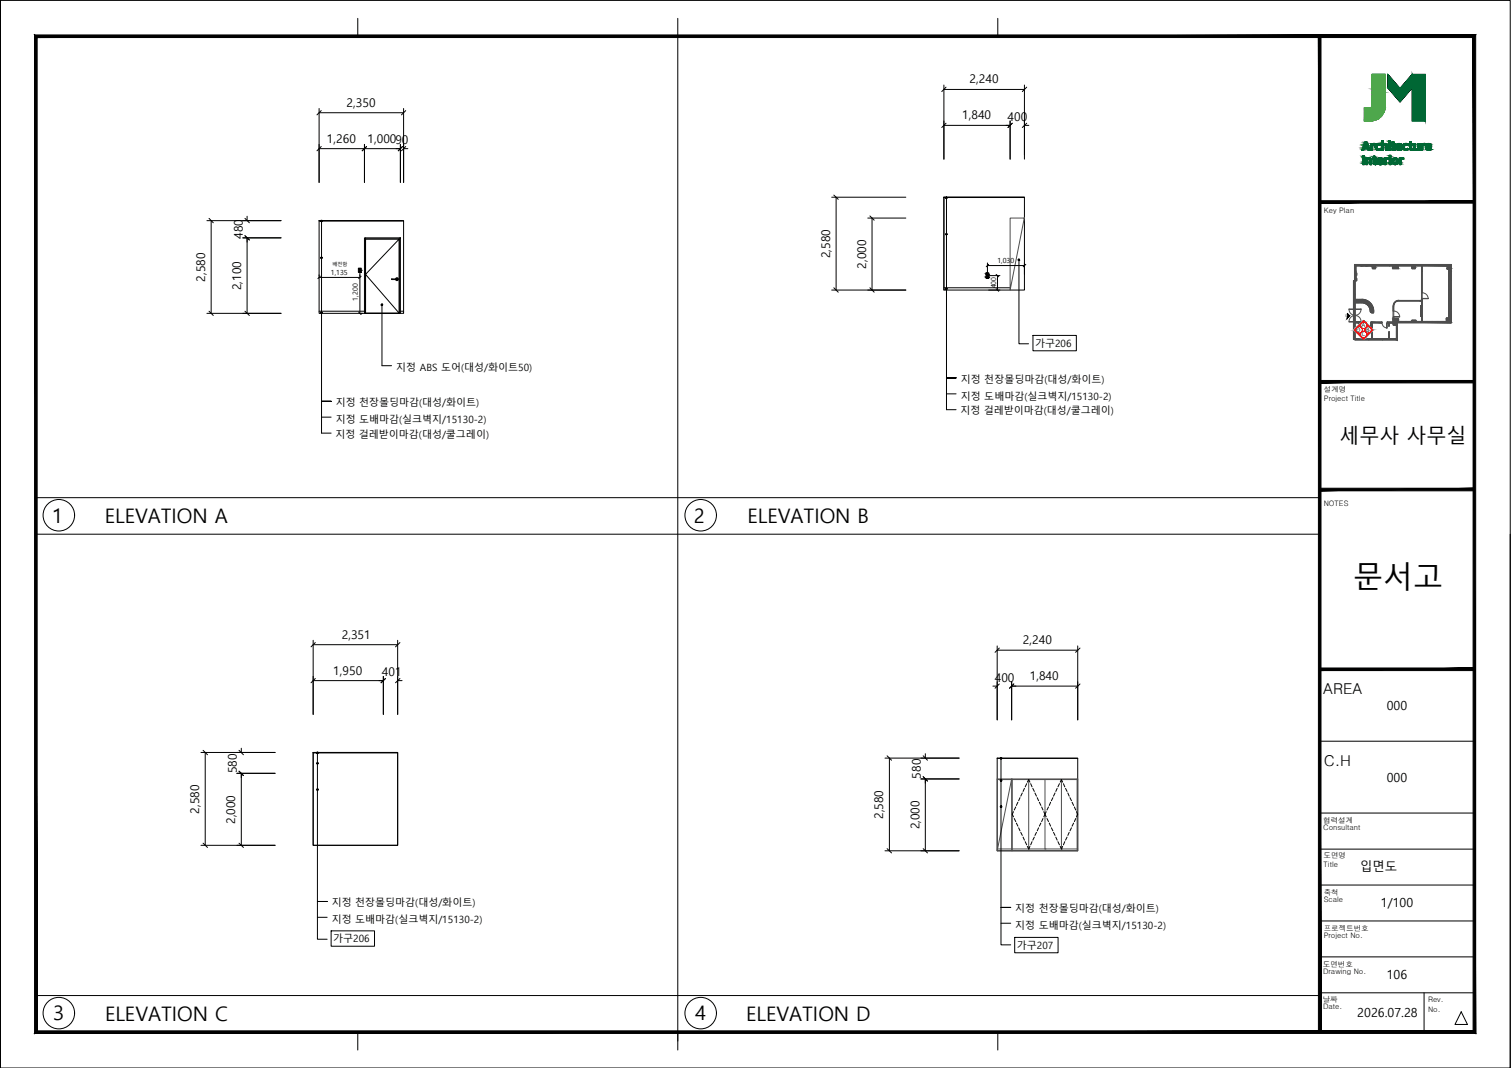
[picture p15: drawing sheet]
<svg xmlns="http://www.w3.org/2000/svg" width="420mm" height="297mm" viewBox="0 0 420 297" stroke-linecap="round" stroke-linejoin="round" font-family="sans-serif">
<defs><g id="words">
<text font-size="8.3" x="376.3" y="163.5">문서고</text>
<g font-size="5.6">
<text x="372.4" y="123.3">세무사 사무실</text>
<text x="14.5" y="145.5">1</text>
<text x="29.1" y="145.5">ELEVATION A</text>
<text x="193" y="145.5">2</text>
<text x="207.9" y="145.5">ELEVATION B</text>
<text x="14.8" y="283.8">3</text>
<text x="29.2" y="284">ELEVATION C</text>
<text x="193.3" y="283.8">4</text>
<text x="207.5" y="284">ELEVATION D</text>
</g>
<g font-size="4.2">
<text x="367.9" y="193.1">AREA</text>
<text x="368.1" y="213">C.H</text>
</g>
<g font-size="3.5">
<text x="385.6" y="197.4">000</text>
<text x="385.6" y="217.4">000</text>
<text x="378.1" y="242.4">입면도</text>
<text x="384" y="252.2">1/100</text>
<text x="385.6" y="272.4">106</text>
<text x="377.4" y="282.9">2026.07.28</text>
</g>
<g font-size="3.3">
<text x="269.6" y="23.2">2,240</text>
<text x="96.4" y="29.7">2,350</text>
<text x="267.5" y="33.2">1,840</text>
<text x="280.2" y="33.6">400</text>
<text x="90.9" y="39.7">1,260</text>
<text x="102.2" y="39.7">1,00090</text>
<text x="67.5" y="66.4" transform="rotate(-90 67.5 66.4)">480</text>
<text x="230.8" y="71.8" transform="rotate(-90 230.8 71.8)">2,580</text>
<text x="240.8" y="74.7" transform="rotate(-90 240.8 74.7)">2,000</text>
<text x="57.1" y="78.3" transform="rotate(-90 57.1 78.3)">2,580</text>
<text x="67.1" y="80.7" transform="rotate(-90 67.1 80.7)">2,100</text>
<text x="95" y="177.6">2,351</text>
<text x="284.4" y="179.2">2,240</text>
<text x="92.7" y="187.6">1,950</text>
<text x="106.2" y="188">401</text>
<text x="276.6" y="189.6">400</text>
<text x="286.3" y="189.2">1,840</text>
<text x="65.8" y="215" transform="rotate(-90 65.8 215)">580</text>
<text x="256" y="216.6" transform="rotate(-90 256 216.6)">580</text>
<text x="55.4" y="226.3" transform="rotate(-90 55.4 226.3)">2,580</text>
<text x="245.6" y="227.8" transform="rotate(-90 245.6 227.8)">2,580</text>
<text x="65.4" y="229.2" transform="rotate(-90 65.4 229.2)">2,000</text>
<text x="255.7" y="230.7" transform="rotate(-90 255.7 230.7)">2,000</text>
</g>
<g font-size="2.8">
<text x="287.8" y="96.4">가구206</text>
<text x="110.2" y="103.1">지정 ABS 도어(대성/화이트50)</text>
<text x="267.2" y="106.5">지정 천장몰딩마감(대성/화이트)</text>
<text x="93.3" y="113">지정 천장몰딩마감(대성/화이트)</text>
<text x="267.2" y="111.2">지정 도배마감(실크벽지/15130-2)</text>
<text x="93.3" y="117.7">지정 도배마감(실크벽지/15130-2)</text>
<text x="267" y="115.3">지정 걸레받이마감(대성/쿨그레이)</text>
<text x="93.3" y="121.7">지정 걸레받이마감(대성/쿨그레이)</text>
<text x="92.2" y="252">지정 천장몰딩마감(대성/화이트)</text>
<text x="92.2" y="256.8">지정 도배마감(실크벽지/15130-2)</text>
<text x="282.3" y="253.7">지정 천장몰딩마감(대성/화이트)</text>
<text x="92.7" y="262">가구206</text>
<text x="282.3" y="258.5">지정 도배마감(실크벽지/15130-2)</text>
<text x="282.7" y="263.8">가구207</text>
</g>
<g font-size="2.1">
<text x="368.1" y="59.4">Key Plan</text>
<text x="368.1" y="111.6">Project Title</text>
<text x="368.1" y="109">설계명</text>
<text x="368.1" y="140.7">NOTES</text>
<text x="368" y="228.8">협력설계</text>
<text x="368" y="230.9">Consultant</text>
<text x="368" y="238.7">도면명</text>
<text x="368" y="241.2">Title</text>
<text x="368.1" y="250.9">Scale</text>
<text x="368.1" y="248.9">축척</text>
<text x="368.1" y="260.9">Project No.</text>
<text x="368.1" y="258.9">프로젝트번호</text>
<text x="367.9" y="268.8">도면번호</text>
<text x="367.9" y="270.9">Drawing No.</text>
<text x="367.8" y="278.7">날짜</text>
<text x="367.9" y="280.7">Date.</text>
<text x="397.1" y="281.4">No.</text>
<text x="397.1" y="278.8">Rev.</text>
</g>
<g font-size="1.9">
<text x="92" y="76.6">1,135</text>
<text x="277.3" y="73.3">1,030</text>
<text x="99.5" y="83.6" transform="rotate(-90 99.5 83.6)">1,200</text>
<text x="277" y="80.2" transform="rotate(-90 277 80.2)">400</text>
</g>
<g font-size="1.7">
<text x="377.1" y="92.4">D</text>
<text x="378.6" y="90.9">A</text>
<text x="378.7" y="93.6">C</text>
<text x="379.9" y="92.4">B</text>
</g>
<text font-size="1.4" x="92.5" y="73.9">배전함</text>
<text font-size=".5" x="374.5" y="88.2" transform="rotate(-90 374.5 88.2)">ENT</text>
</g></defs>
<g fill="none" stroke="#000" stroke-width=".28">
<path d="M0 .1v296.9h419.9v-296.9h-419.9v296.9M99.5 5.1v5M188.5 5.1v5M277.5 5.1v5M379.6 39.4h.4l.8 2.4a.59 .59 0 0 1-.6-.7h-.5a.4 .4 0 0 0-.5 .5v.2h-.5zM379.8 39.9l.3 .9h-.6zM381.1 39.9h.5v.3l.2-.3h.5l-.1 .4-.6 .1v1a.28 .28 0 0 1-.2 .3 .28 .28 0 0 1-.4-.1 .28 .28 0 0 1 .1-.3zM381.5 20.7h3.4a.44 .44 0 0 1 .3 .2 .44 .44 0 0 1 0 .5v8.6l-.4 1.3-1.1 1.4-1 .6-1.5 .4h-1.5a.44 .44 0 0 1-.4-.3 .44 .44 0 0 1 .1-.4v-2.6a.4 .4 0 0 1 .2-.5 .4 .4 0 0 1 .5 .1h1l.4-.4zM384.2 39.2a.49 .49 0 0 1 .5 .3 .49 .49 0 0 1-.1 .5l.8-.1 .3 .3 .1 1.2a.28 .28 0 0 1-.2 .3 .28 .28 0 0 1-.3-.1 .28 .28 0 0 1 .1-.3l-.1-.9-.4-.2-.3 .4v.7a.28 .28 0 0 1-.1 .4 .28 .28 0 0 1-.4-.1 .28 .28 0 0 1 .1-.3zM385.9 20.7v3.7l3.4 3.9 3.4-3.9-3.4 3.9-3.4-3.9v-3.7l3.4 3.9 3.4-3.9v3.7v-3.7l-3.4 3.9zM386.2 39.9a.49 .49 0 0 1 .5 .3 .49 .49 0 0 1-.1 .6v.6a.27 .27 0 0 1-.1 .3 .27 .27 0 0 1-.4-.1 .27 .27 0 0 1 .1-.3zM387.1 39.4h.1a.32 .32 0 0 1 .4 .1 .32 .32 0 0 1 0 .4 .22 .22 0 0 1 .3 0 .22 .22 0 0 1 .1 .3 .22 .22 0 0 1-.3 .1l-.1 1 .4 .1a.4 .4 0 0 1-.2 .4 .4 .4 0 0 1-.5-.1l-.2-1a.26 .26 0 0 0 .1-.3 .26 .26 0 0 0-.4-.1v-.4h.3z"/>
<path d="M392 39.4a.32 .32 0 0 1 .4 .1 .32 .32 0 0 1 0 .4h.1a.22 .22 0 0 1 .3 0 .22 .22 0 0 1 0 .3 .22 .22 0 0 1-.3 .1l-.1 1 .5 .1a.4 .4 0 0 1-.3 .4 .4 .4 0 0 1-.5-.1l-.1-1a.26 .26 0 0 0 0-.3 .26 .26 0 0 0-.3-.1v-.4h.3zM392.7 20.7h3.7v13h-3.7zM393.1 39.9h.5v1.4l.1 .1 .6-.1v-1a.27 .27 0 0 1 .1-.3 .27 .27 0 0 1 .4 .1 .27 .27 0 0 1-.1 .3v1a.24 .24 0 0 1-.1 .4 .24 .24 0 0 1-.3-.2l-.4 .2-.7-.2zM395.1 39.9h.4l.1 .3 .2-.3h.5l-.1 .4-.6 .2v.9a.28 .28 0 0 1-.2 .3 .28 .28 0 0 1-.3-.1 .28 .28 0 0 1 0-.3zM378.9 43.4h.1a.49 .49 0 0 1 .4 .3 .49 .49 0 0 1-.1 .5v1.2a.27 .27 0 0 1-.1 .4 .27 .27 0 0 1-.3-.1 .27 .27 0 0 1 0-.4zM379.8 43.9h.4v.2l.4-.2 .5 .1 .3 .3v1.1a.27 .27 0 0 1-.1 .4 .27 .27 0 0 1-.4-.1 .27 .27 0 0 1 .1-.4v-.9l-.5-.1-.3 .2v.9a.28 .28 0 0 1-.1 .4 .28 .28 0 0 1-.4-.1 .28 .28 0 0 1 .1-.4zM381.9 43.5a.27 .27 0 0 1 .4 0 .27 .27 0 0 1 0 .3l.1 .1a.22 .22 0 0 1 .3 0 .22 .22 0 0 1 0 .3 .22 .22 0 0 1-.3 .1l-.1 1 .2 .2a.21 .21 0 0 1 .3-.1 .21 .21 0 0 1 0 .3l-.8-.1-.1-1a.24 .24 0 0 0 0-.3 .24 .24 0 0 0-.3 0v-.4h.3zM382.7 40.1l.8-.2 .4 .2a.25 .25 0 0 1-.2 .3 .25 .25 0 0 1-.3-.1l-.5 .1v.8l.3 .2 .6-.1 .2 .3-1.1 .2-.5-.5v-.9zM383.2 44.1l1-.2 .4 .7a.45 .45 0 0 1-.2 .5 .45 .45 0 0 1-.5-.1h-.1a.24 .24 0 0 0-.4 .1 .24 .24 0 0 0 .3 .3l.7-.1 .2 .3-1 .2-.5-.3-.1-.9zM383.5 44.4l.3-.2 .4 .2a.23 .23 0 0 1 0 .3 .23 .23 0 0 1-.4 0 .24 .24 0 0 1-.3 0 .24 .24 0 0 1 0-.3zM384.9 43.9h.5v.3l.2-.3h.5l-.1 .4-.6 .1v1a.28 .28 0 0 1-.2 .4 .28 .28 0 0 1-.3-.1 .28 .28 0 0 1 0-.4zM386.3 43.9h.1a.51 .51 0 0 1 .4 .3 .51 .51 0 0 1 0 .6v.6a.28 .28 0 0 1-.2 .4 .28 .28 0 0 1-.3-.1 .28 .28 0 0 1 0-.4z"/>
<path d="M388.4 40.2l.4-.3h.5l.4 .3 .2 .4a.38 .38 0 0 1-.2 .5 .38 .38 0 0 1-.4-.1h-.7l.3 .4 .7-.1a.38 .38 0 0 1 0 .5 .38 .38 0 0 1-.5 0l-.5-.1-.3-.4zM388.7 40.4h.7a.24 .24 0 0 1 0 .3 .24 .24 0 0 1-.4 0h-.4zM389.1 43.9h.5v.3l.2-.3h.5l-.1 .4-.6 .1v1a.28 .28 0 0 1-.2 .4 .28 .28 0 0 1-.4-.1 .28 .28 0 0 1 .1-.4zM390.3 40.1l.9-.2a.24 .24 0 0 1 .3 .3 .24 .24 0 0 1-.4 .1l-.5 .1-.1 .8 .3 .2 .6-.1 .2 .3-1 .2-.5-.5v-.8zM396.5 40.2l.5-.3h.5l.4 .3 .2 .4a.38 .38 0 0 1-.2 .5 .38 .38 0 0 1-.5-.1h-.2a.25 .25 0 0 0-.4 .2 .25 .25 0 0 0 .4 .2h.4a.23 .23 0 0 1 .2-.1 .23 .23 0 0 1 .2 .3l-.6 .2-.7-.2-.3-.4zM396.9 40.4h.7a.22 .22 0 0 1 0 .3 .22 .22 0 0 1-.3 0 .24 .24 0 0 1-.4 0 .24 .24 0 0 1 0-.3zM374.6 87.2l.7 .6-.7 .7v-.5h.3zM376.6 91.8l2.6-2.7 2.6 2.7-2.6 2.5zM419.9 148.6v148.4M99.5 287v5M188.5 287v5M277.5 287v5"/>
<circle cx="386.4" cy="39.4" r=".28"/>
<circle cx="386.5" cy="43.4" r=".26"/>
<circle cx="387.9" cy="44.9" r=".54"/>
<circle cx="387.9" cy="44.9" r=".94"/>
</g>
<g fill="#000" stroke="#000" stroke-width=".28">
<path d="M374.9 87.8h.4l-.4 .5z"/>
<path d="M374.6 88v.5l.3-.5zM374.9 88l-.3 .5z"/>
<path d="M10.3 286.7l-.7 .7 400-.7zM9.6 287.4l400-.7 .7 .7zM409.6 10.4v276.3l.7 .7zM410.3 9.7v277.7l-.7-277zM10.3 10.4h399.3l.7-.7zM9.6 9.7h400.7l-400 .7zM9.6 9.7l.7 277v-276.3zM9.6 9.7l.7 277-.7 .7z"/>
<path d="M366.6 10.1v276.9h.7zM366.6 10.1h.7v276.9z"/>
</g>
<!-- layer: 01.TEXT -->
<g fill="#000" stroke="#000" stroke-width=".28">
<path d="M367 55.8v.7l43-.7zM367 56.5l43-.7v.7z"/>
<path d="M367 105.8v.7l43-.7zM367 106.5l43-.7v.7z"/>
<path d="M367 135.8v.7l43-.7zM367 136.5l43-.7v.7z"/>
<path d="M367 185.8v.7l43-.7zM367 186.5l43-.7v.7z"/>
</g>
<path d="M10 138.4h357M367 206.1h43M367 236.2h43M367 226.1h43M367 256.1h43M367 246.2h43M10 276.9h357M367 266.1h43M367 276.1h43M396 276.1v10.9M406.3 281.4l1.8 3.5h-3.5z" fill="none" stroke="#000" stroke-width=".28"/>
<!-- layer: 0 -->
<g fill="none" stroke="#000" stroke-width=".28">
<path d="M188.5 10.1v279.4M89.3 30.8l-1.2 1.1M112.8 30.8l-1.2 1.1M263.1 24.2l-1.2 1.3M263.1 34.3l-1.2 1.2M281.5 34.3l-1.2 1.2M285.5 24.2l-1.2 1.3M285.5 34.3l-1.2 1.2M89.3 40.8l-1.2 1.1M101.9 40.8l-1.2 1.1M111.9 40.8l-1.2 1.1M112.8 40.8l-1.2 1.1"/>
<path d="M231.9 54.3l1.2 1.1M262.5 54.8h22.4v25.9h-22.4zM262.5 54.8h22.4M262.5 54.8v25.9M263.2 55v58.9h2.7M58.1 60.7l1.2 1.3M68.1 65.6l1.2 1.1M68.1 60.7l1.2 1.3M88.7 61.4h23.5v25.8h-23.5zM88.7 61.4h23.1M89.1 76.8l-.7 .7M89.4 61.5v59h2.7"/>
<path d="M99.7 74.6h.8v1.2h-.8zM99.7 74.8l.7 .7M99.9 74.7h.4v.9h-.4zM100.4 76.8l-.7 .7M241.9 60.1l1.2 1.1M274.9 73.5l-.7 .7M277 76.3l.7 .7M283.3 72.2v23.4h2.7M285.2 73.5l-.7 .7M58.1 86.6l1.2 1.1M68.1 86.6l1.2 1.1M99.7 86.8l.7 .7"/>
<path d="M106.2 84.8v16.9h2.7M231.9 80l1.2 1.3M241.9 80l1.2 1.3M277 80.3l.7 .7M287.2 93.3h12.1v4.3h-12.1zM89.4 111.6h2.7M89.4 116h2.7M263.2 105.1h2.7M263.2 109.5h2.7M10 148.6h357M87.7 178.7l-1.2 1.2M111.2 178.7l-1.2 1.2"/>
<path d="M87.7 188.7l-1.2 1.2M107.2 188.7l-1.2 1.2M111.2 188.7l-1.2 1.2M277.9 190.2l-1.2 1.2M277.9 180.2l-1.2 1.2M281.9 190.2l-1.2 1.2M300.3 190.2l-1.2 1.2M300.3 180.2l-1.2 1.2M56.5 208.7l1.2 1.2M66.5 208.7l1.2 1.2M66.5 214.5l1.2 1.2M87.1 209.3h23.5v25.8h-23.5z"/>
<path d="M88.3 209.4v51.8h2.7M246.7 210.2l1.2 1.2M256.7 210.2l1.2 1.2M256.7 216l1.2 1.2M277.3 210.8h22.4v25.8h-22.4zM278.3 211v51.8h2.8M56.5 234.5l1.2 1.2M66.5 234.5l1.2 1.2M246.7 236l1.2 1.2M256.7 236l1.2 1.2M88.3 255.1h2.7M91 250.7h-2.7h2.7"/>
<path d="M92.1 258.9h12v4.3h-12zM278.3 256.8h2.8M281.1 252.4h-2.8h2.8M282.2 260.7h12v4.3h-12z"/>
<circle cx="16.4" cy="143.3" r="4.4"/>
<circle cx="194.8" cy="143.3" r="4.4"/>
<circle cx="16.4" cy="281.8" r="4.4"/>
<circle cx="194.8" cy="281.8" r="4.4"/>
</g>
<g fill="#006734" stroke="#006734" stroke-width=".28">
<path d="M385.9 20.7l3.2 3.7h-3.2z"/>
<path d="M392.7 20.7v3.7h-3.2z"/>
<path d="M386.1 24.6h6.4l-3.2 3.7z"/>
<path d="M382 39.9h.1z"/>
<path d="M382 40.3h.2z"/>
<path d="M383.1 39.9h.3z"/>
<path d="M383.4 40.3h.4z"/>
<path d="M383.3 41.4h.5z"/>
<path d="M382.6 41.6h1.4z"/>
<path d="M383.2 41.8h.2z"/>
<path d="M385 39.9h.3z"/>
<path d="M387.8 41.4h.2z"/>
<path d="M387.4 41.8h.5z"/>
<path d="M387.6 41.8h.2z"/>
<path d="M388.8 39.9h.5z"/>
<path d="M389.1 40.2h.7z"/>
<path d="M388.2 41h.5z"/>
<path d="M389.5 41.3h.2z"/>
<path d="M388.5 41.6h1.3z"/>
<path d="M388.8 41.8h.6z"/>
<path d="M389 41.8h.2z"/>
<path d="M390.8 39.9h.3z"/>
<path d="M391 41.4h.5z"/>
<path d="M390.8 41.8h.2z"/>
<path d="M392.6 41.4h.3z"/>
<path d="M392.3 41.8h.5z"/>
<path d="M392.4 41.8h.2z"/>
<path d="M393.6 41.8h.4z"/>
<path d="M395.6 40.2h.6z"/>
<path d="M396 40.3h.2z"/>
<path d="M397 39.9h.5z"/>
<path d="M397.3 40.2h.6z"/>
<path d="M397.7 41.3h.1z"/>
<path d="M396.7 41.6h1.2z"/>
<path d="M397 41.8h.6z"/>
<path d="M397.2 41.8h.2z"/>
<path d="M380.6 43.9h.3z"/>
<path d="M380.8 44.3h.5z"/>
<path d="M382.6 45.5h.2z"/>
<path d="M382.4 45.8h.1z"/>
<path d="M382.4 45.8h.2z"/>
<path d="M383.6 43.9h.4z"/>
<path d="M383.4 44h.9z"/>
<path d="M383.2 44.1h1.2z"/>
<path d="M383 44.5h.4z"/>
<path d="M383.3 45.7h1.2z"/>
<path d="M383.6 45.8h.5z"/>
<path d="M383.8 45.8h.2z"/>
<path d="M385.8 43.9h.2z"/>
<path d="M385.8 44.3h.2z"/>
<path d="M387.7 43.9h.5z"/>
<path d="M387.6 45.7h.8z"/>
<path d="M390 43.9h.1z"/>
<path d="M390 44.3h.2z"/>
<path d="M392.7 20.7l3.7 13v-13zM392.7 20.7l3.7 13h-3.7z"/>
<path d="M389.5 24.4l3 .2 .2-.2zM389.5 24.4l3 .2h-3.2z"/>
<path d="M385.9 24.4l3.4 .2-.2-.2zM385.9 24.4l3.4 .2h-3.2z"/>
<path d="M379.6 39.4h.4zM379.6 39.4h.4z"/>
<path d="M379.6 39.4h.4zM379.6 39.4h.4z"/>
<path d="M379.6 39.4l.5 .1zM379.6 39.4l.5 .1z"/>
<path d="M379.6 39.5l.5 .1zM379.6 39.5l.5 .1z"/>
<path d="M379.6 39.6l.6 .1-.1-.1zM379.6 39.6l.6 .1h-.7z"/>
<path d="M379.5 39.7l.7 .2v-.2zM379.5 39.7l.7 .2h-.8z"/>
<path d="M379.4 39.9h.4zM379.4 39.9h.4z"/>
<path d="M379.8 39.9h.4zM379.8 39.9h.4z"/>
<path d="M379.4 39.9h.4zM379.4 39.9h.4z"/>
<path d="M379.8 39.9h.4zM379.8 39.9h.4z"/>
<path d="M379.4 39.9h.4zM379.4 39.9h.4z"/>
<path d="M379.4 39.9h.4zM379.4 39.9h.4z"/>
<path d="M379.8 39.9l.4 .1zM379.8 39.9l.4 .1z"/>
<path d="M379.9 40l.4 .1zM379.9 40l.4 .1z"/>
<path d="M379.9 40.1h.4zM379.9 40.1h.4z"/>
<path d="M379.4 39.9l.3 .2 .1-.2zM379.4 39.9l.3 .2h-.4zM379.3 40.1h.4zM379.3 40.1h.4z"/>
<path d="M379.9 40.1l.4 .1zM379.9 40.1l.4 .1z"/>
<path d="M379.3 40.1h.4zM379.3 40.1l.4 .1zM379.3 40.2h.4zM379.3 40.2h.4z"/>
<path d="M379.9 40.2h.5zM379.9 40.2h.5z"/>
<path d="M379.3 40.2l.4 .1zM379.3 40.2l.4 .1z"/>
<path d="M379.9 40.2l.5 .1zM379.9 40.2l.5 .1z"/>
<path d="M379.3 40.3h.4zM379.3 40.3l.3 .1z"/>
<path d="M379.9 40.3l.5 .1zM379.9 40.3l.5 .1z"/>
<path d="M379.3 40.4l.3 .1zM379.3 40.4l.3 .1z"/>
<path d="M380 40.4l.4 .2v-.2zM380 40.4l.4 .2h-.4z"/>
<path d="M379.2 40.5h.4zM379.2 40.5l.4 .1z"/>
<path d="M380 40.6h.4zM380 40.6h.4z"/>
<path d="M379.2 40.6h.4zM379.2 40.6l.4 .1z"/>
<path d="M380 40.6l.5 .1zM380 40.6l.5 .1z"/>
<path d="M379.1 40.7h.5zM379.1 40.7h.4z"/>
<path d="M380.1 40.7h.4zM380.1 40.7h.4z"/>
<path d="M380.1 40.7l.4 .1zM380.1 40.7l.4 .1z"/>
<path d="M379.1 40.7l.4 .1zM379.1 40.7l.4 .1z"/>
<path d="M379.1 40.8l1.5 .2-.1-.2zM379.1 40.8l1.5 .2h-1.6z"/>
<path d="M379 41l1.7 .1zM379 41l1.7 .1z"/>
<path d="M380.2 41.1h.5zM380.2 41.1h.5z"/>
<path d="M379 41.1h.4zM379 41.1h.4z"/>
<path d="M380.2 41.1h.5zM380.2 41.1h.5z"/>
<path d="M379 41.1h.4zM379 41.1h.4z"/>
<path d="M380.2 41.1l.5 .1zM380.2 41.1l.5 .1z"/>
<path d="M379 41.1h.4zM379 41.1l.3 .1z"/>
<path d="M380.2 41.2h.5zM380.2 41.2h.5z"/>
<path d="M378.9 41.2h.4zM378.9 41.2h.4z"/>
<path d="M380.2 41.2l.5 .1zM380.2 41.2l.5 .1z"/>
<path d="M378.9 41.2l.4 .1zM378.9 41.2l.4 .1z"/>
<path d="M380.3 41.3l.5 .1zM380.3 41.3l.5 .1z"/>
<path d="M378.9 41.3h.4zM378.9 41.3l.4 .1z"/>
<path d="M380.3 41.4h.5zM380.3 41.4h.5z"/>
<path d="M378.9 41.4h.4zM378.9 41.4h.4z"/>
<path d="M380.3 41.4l.5 .2zM380.3 41.4l.5 .2z"/>
<path d="M378.8 41.4h.5zM378.8 41.4l.5 .2z"/>
<path d="M380.4 41.6h.4zM380.4 41.6h.4z"/>
<path d="M378.8 41.6h.5zM378.8 41.6h.5z"/>
<path d="M380.4 41.6l.5 .1zM380.4 41.6l.5 .1z"/>
<path d="M378.8 41.6h.5zM378.8 41.6l.4 .1z"/>
<path d="M380.4 41.7h.5zM380.4 41.7h.5z"/>
<path d="M378.8 41.7h.4zM378.8 41.7h.4z"/>
<path d="M380.4 41.7h.5zM380.4 41.7h.5z"/>
<path d="M378.8 41.7h.4zM378.8 41.7h.4z"/>
<path d="M380.4 41.7h.5zM380.4 41.7h.5z"/>
<path d="M378.8 41.7h.4zM378.8 41.7h.4z"/>
<path d="M380.4 41.7l.5 .1zM380.4 41.7l.5 .1z"/>
<path d="M378.8 41.7l.4 .1zM378.8 41.7l.4 .1z"/>
<path d="M380.4 41.8h.5zM380.4 41.8h.5z"/>
<path d="M378.8 41.8h.4zM378.7 41.8h.5z"/>
<path d="M380.4 41.8h.5zM380.4 41.8h.5z"/>
<path d="M378.7 41.8h.5zM378.7 41.8h.5z"/>
<path d="M382 39.9h.2zM382 39.9h.2z"/>
<path d="M382 39.9h.2zM381.9 39.9h.3z"/>
<path d="M381.9 39.9h.4zM381.8 39.9h.5z"/>
<path d="M381.8 39.9h.5zM381.8 39.9h.5zM381.8 39.9h.5zM381.8 39.9h.5z"/>
<path d="M381.1 39.9h.5zM381.1 39.9h.5zM381.1 39.9h.5zM381.1 39.9h.5zM381.1 39.9h.5zM381.1 39.9h.5z"/>
<path d="M381.8 39.9h.5zM381.8 39.9h.5z"/>
<path d="M381.1 39.9l.5 .1zM381.1 39.9l.5 .1zM381.1 40h.5zM381.1 40h.5z"/>
<path d="M381.8 39.9l.5 .1zM381.8 39.9l.5 .1zM381.7 40h.6zM381.7 40h.6z"/>
<path d="M381.1 40l.5 .1zM381.1 40l.5 .1z"/>
<path d="M381.7 40h.6zM381.7 40l.6 .1z"/>
<path d="M381.1 40.1h.5zM381.1 40.1h.5z"/>
<path d="M381.6 40.1l.7 .1zM381.6 40.1l.7 .1z"/>
<path d="M381.1 40.1l.5 .1zM381.1 40.1l.5 .1z"/>
<path d="M381.6 40.2h.7zM381.6 40.2h.6z"/>
<path d="M381.1 40.2h.5zM381.1 40.2h.5zM381.1 40.2h.5zM381.1 40.2h.5z"/>
<path d="M381.6 40.2h.6zM381.6 40.2h.6zM381.6 40.2h.6zM381.6 40.2h.6z"/>
<path d="M381.1 40.2h.5zM381.1 40.2h.5z"/>
<path d="M381.1 40.2h1.1zM381.1 40.2h1.1z"/>
<path d="M381.1 40.2l1.1 .1zM381.1 40.2l1.1 .1z"/>
<path d="M381.9 40.3h.3zM381.9 40.3h.3zM382 40.3h.2z"/>
<path d="M381.1 40.3h.7zM381.1 40.3h.8z"/>
<path d="M381.1 40.3h.7zM381.1 40.3h.7zM381.1 40.3h.7zM381.1 40.3h.7z"/>
<path d="M381.1 40.3h.7zM381.1 40.3l.6 .1z"/>
<path d="M381.1 40.4h.6zM381.1 40.4h.5z"/>
<path d="M381.1 40.4h.5zM381.1 40.4l.5 .1zM381.1 40.5h.5zM381.1 40.5h.5z"/>
<path d="M381.1 40.5h.5zM381.1 40.5h.5z"/>
<path d="M381.1 40.5h.5zM381.1 40.5l.5 .2zM381.1 40.7h.5zM381.1 40.7h.5zM381.1 40.7h.5zM381.1 40.7h.5z"/>
<path d="M381.1 40.7h.5zM381.1 40.7h.5z"/>
<path d="M381.1 40.7l.5 .1zM381.1 40.7l.5 .1z"/>
<path d="M381.1 40.8h.5zM381.1 40.8h.5zM381.1 40.8h.5zM381.1 40.8h.5z"/>
<path d="M381.1 40.8l.5 .2v-.2zM381.1 40.8l.5 .2h-.5z"/>
<path d="M381.1 41l.5 .2v-.2zM381.1 41l.5 .2h-.5z"/>
<path d="M381.1 41.2l.5 .2v-.2zM381.1 41.2l.5 .2h-.5z"/>
<path d="M381.1 41.4h.5zM381.1 41.4h.5z"/>
<path d="M381.1 41.4l.5 .1zM381.1 41.4l.5 .1z"/>
<path d="M381.1 41.5l.5 .1zM381.1 41.5l.5 .1zM381.1 41.6h.5zM381.1 41.6h.5z"/>
<path d="M381.1 41.6l.5 .1zM381.1 41.6l.5 .1z"/>
<path d="M381.1 41.7h.5zM381.1 41.7h.5zM381.1 41.7h.5zM381.1 41.7h.5z"/>
<path d="M381.1 41.7l.5 .1zM381.1 41.7l.5 .1zM381.1 41.8h.5zM381.1 41.8h.5zM381.1 41.8h.5zM381.1 41.8h.5z"/>
<path d="M383.1 39.9h.4zM383.1 39.9h.4z"/>
<path d="M383.1 39.9h.4zM382.9 39.9h.6z"/>
<path d="M382.9 39.9h.7zM382.9 39.9h.7z"/>
<path d="M382.9 39.9l.8 .1zM382.8 40h.9zM382.8 40h.9zM382.8 40h.9z"/>
<path d="M382.8 40h1zM382.7 40h1.1z"/>
<path d="M382.7 40h1.1zM382.7 40h1.1z"/>
<path d="M382.7 40l1.2 .1zM382.7 40l1.2 .1z"/>
<path d="M382.7 40.1h1.2zM382.7 40.1h1.2zM382.7 40.1h1.2zM382.7 40.1h1.2z"/>
<path d="M382.7 40.1h1.2zM382.6 40.1h1.3z"/>
<path d="M382.6 40.1h1.3zM382.6 40.1l1.3 .1z"/>
<path d="M382.6 40.2h1.3zM382.6 40.2h1.2z"/>
<path d="M382.6 40.2h1.2zM382.6 40.2h1.2zM382.5 40.2h1.3zM382.5 40.2h1.3zM383.3 40.2h.5zM383.3 40.2h.5z"/>
<path d="M382.5 40.2h.7zM382.5 40.2h.8z"/>
<path d="M383.3 40.2h.5zM383.3 40.2l.5 .1zM383.4 40.3h.4z"/>
<path d="M382.5 40.2h.7zM382.5 40.2l.6 .1z"/>
<path d="M383.5 40.3h.3zM383.5 40.3h.3z"/>
<path d="M382.5 40.3h.6zM382.5 40.3h.5z"/>
<path d="M383.5 40.3h.3zM383.5 40.3h.3z"/>
<path d="M382.5 40.3h.5zM382.5 40.3l.5 .1z"/>
<path d="M383.6 40.3l.2 .1zM383.6 40.3l.2 .1z"/>
<path d="M382.5 40.4h.5zM382.5 40.4l.4 .1zM382.4 40.5h.5zM382.4 40.5h.5z"/>
<path d="M382.4 40.5h.5zM382.4 40.5h.5z"/>
<path d="M382.4 40.5l.5 .1zM382.4 40.5l.5 .1z"/>
<path d="M382.4 40.6h.5zM382.4 40.6h.5z"/>
<path d="M382.4 40.6l.5 .1zM382.4 40.6l.5 .1z"/>
<path d="M382.4 40.7h.5zM382.4 40.7h.5z"/>
<path d="M382.4 40.7h.4zM382.4 40.7h.4zM382.4 40.7h.4zM382.4 40.7h.4zM382.4 40.7h.4zM382.4 40.7h.5z"/>
<path d="M382.4 40.7l.4 .1zM382.4 40.7l.4 .1zM382.4 40.8h.4zM382.4 40.8h.4z"/>
<path d="M382.4 40.8h.4zM382.4 40.8h.4zM382.4 40.8h.4zM382.4 40.8h.4z"/>
<path d="M382.4 40.8l.4 .1zM382.4 40.8l.4 .1z"/>
<path d="M382.4 40.9h.4zM382.4 40.9h.4zM382.4 40.9h.4zM382.4 40.9h.4z"/>
<path d="M382.4 40.9l.4 .1zM382.4 40.9l.4 .1zM382.4 41h.4zM382.4 41h.4zM382.4 41h.4zM382.4 41h.4z"/>
<path d="M382.4 41h.5zM382.4 41h.5zM382.4 41h.5zM382.4 41h.5z"/>
<path d="M382.4 41l.5 .1zM382.4 41l.5 .1z"/>
<path d="M382.4 41.1h.5zM382.4 41.1h.5z"/>
<path d="M382.4 41.1l.5 .1zM382.4 41.1l.5 .1z"/>
<path d="M382.4 41.2l.5 .1zM382.4 41.2l.5 .1z"/>
<path d="M382.4 41.3h.5zM382.4 41.3h.5z"/>
<path d="M382.5 41.3h.4zM382.5 41.3h.4z"/>
<path d="M383.7 41.3l.1 .1zM383.5 41.4h.3z"/>
<path d="M382.5 41.3l.6 .1zM382.5 41.3l.6 .1z"/>
<path d="M382.5 41.4h.6zM382.5 41.4h.6z"/>
<path d="M383.5 41.4h.3zM383.5 41.4h.3z"/>
<path d="M382.5 41.4h.7zM382.5 41.4h.7z"/>
<path d="M383.5 41.4h.3zM383.3 41.4h.5zM383.3 41.4h.5z"/>
<path d="M382.5 41.4h.7zM382.5 41.4h.7z"/>
<path d="M383.3 41.4h.5zM383.3 41.4h.5z"/>
<path d="M382.5 41.4h.8zM382.5 41.4h.8z"/>
<path d="M382.5 41.4l1.4 .1zM382.5 41.4l1.4 .1zM382.6 41.5h1.3zM382.6 41.5h1.3z"/>
<path d="M382.6 41.5l1.4 .1zM382.6 41.5l1.4 .1zM382.6 41.6h1.4z"/>
<path d="M382.7 41.6h1.3zM382.7 41.6h1.2zM382.7 41.6h1.2zM382.7 41.6h1.2z"/>
<path d="M382.7 41.6h1.2zM382.7 41.6h1.1z"/>
<path d="M382.7 41.6h1.1zM382.7 41.6l1.1 .1z"/>
<path d="M382.8 41.7h1zM382.8 41.7h.9z"/>
<path d="M382.9 41.7h.8zM382.9 41.7h.8z"/>
<path d="M382.9 41.7h.8zM382.9 41.7l.7 .1z"/>
<path d="M383 41.8h.5zM383 41.8h.6z"/>
<path d="M383 41.8h.5zM383 41.8h.4zM383.2 41.8h.2zM383.2 41.8h.2z"/>
<path d="M384.2 39.2h.4zM384.2 39.2h.4z"/>
<path d="M384.2 39.2l.4 .1zM384.2 39.2l.4 .1zM384.2 39.3h.4zM384.2 39.3h.4zM384.2 39.3h.4zM384.2 39.3h.4z"/>
<path d="M384.2 39.3h.4zM384.2 39.3h.4z"/>
<path d="M384.2 39.3l.4 .1zM384.2 39.3l.4 .1z"/>
<path d="M384.2 39.4h.4zM384.2 39.4h.4zM384.2 39.4h.4zM384.2 39.4h.4z"/>
<path d="M384.2 39.4l.4 .1zM384.2 39.4l.4 .1z"/>
<path d="M384.2 39.5l.4 .1zM384.2 39.5l.4 .1z"/>
<path d="M384.2 39.6h.4zM384.2 39.6h.4z"/>
<path d="M384.2 39.6l.4 .2v-.2zM384.2 39.6l.4 .2h-.4z"/>
<path d="M384.2 39.8h.4zM384.2 39.8h.4z"/>
<path d="M385 39.9h.3zM384.9 39.9h.4z"/>
<path d="M384.9 39.9h.5zM384.9 39.9h.5z"/>
<path d="M384.9 39.9h.5zM384.8 39.9h.6z"/>
<path d="M384.2 39.8l.4 .1zM384.2 39.8l.4 .1z"/>
<path d="M384.8 39.9l.7 .1zM384.8 39.9l.7 .1z"/>
<path d="M384.8 40h.8zM384.7 40h.9zM384.7 40h.9zM384.7 40h.9z"/>
<path d="M384.2 39.9l.4 .1zM384.2 39.9l.4 .1z"/>
<path d="M384.2 40l.4 .1zM384.2 40l.4 .1zM384.2 40.1h.4zM384.2 40.1h.4z"/>
<path d="M384.7 40l.9 .1zM384.7 40l.9 .1z"/>
<path d="M384.6 40.1h1.1zM384.6 40.1h1.1z"/>
<path d="M384.2 40.1h.4zM384.2 40.1h.4z"/>
<path d="M384.6 40.1l1.1 .1zM384.6 40.1l1.1 .1zM384.6 40.2h1.1zM384.6 40.2h1.1z"/>
<path d="M384.2 40.1l.4 .1zM384.2 40.1l.4 .1z"/>
<path d="M384.2 40.2h1.5zM384.2 40.2h1.5z"/>
<path d="M385 40.2h.7zM385 40.2h.7z"/>
<path d="M384.2 40.2h.8zM384.2 40.2h.8z"/>
<path d="M384.2 40.2h.8zM384.2 40.2h.8z"/>
<path d="M385 40.2h.7zM385 40.2h.7z"/>
<path d="M384.2 40.2h.8zM384.2 40.2l.7 .1z"/>
<path d="M385 40.2l.7 .1zM385 40.2l.7 .1z"/>
<path d="M384.2 40.3h.7zM384.2 40.3h.7z"/>
<path d="M385.1 40.3h.6zM385.1 40.3h.6zM385.2 40.3h.5zM385.2 40.3h.5z"/>
<path d="M384.2 40.3h.7zM384.2 40.3h.6z"/>
<path d="M385.2 40.3l.5 .1zM385.2 40.3l.5 .1zM385.3 40.4h.4zM385.3 40.4h.4z"/>
<path d="M384.2 40.3h.6zM384.2 40.3l.5 .1z"/>
<path d="M384.2 40.4h.5zM384.2 40.4h.5z"/>
<path d="M385.3 40.4h.5zM385.3 40.4h.5z"/>
<path d="M385.3 40.4l.5 .1zM385.3 40.4l.5 .1z"/>
<path d="M384.2 40.4h.5zM384.2 40.4l.4 .1z"/>
<path d="M385.3 40.5h.5zM385.3 40.5h.5z"/>
<path d="M385.4 40.5l.4 .1zM385.4 40.5l.4 .1z"/>
<path d="M385.4 40.6h.4zM385.4 40.6h.4zM385.4 40.6h.4zM385.4 40.6h.4z"/>
<path d="M384.2 40.5l.4 .2v-.2zM384.2 40.5l.4 .2h-.4zM384.2 40.7h.4zM384.2 40.7h.4z"/>
<path d="M385.4 40.6l.4 .1zM385.4 40.6l.4 .1z"/>
<path d="M384.2 40.7h.4zM384.2 40.7h.4z"/>
<path d="M385.4 40.7h.4zM385.4 40.7h.4z"/>
<path d="M385.4 40.7l.4 .1zM385.4 40.7l.4 .1z"/>
<path d="M384.2 40.7l.4 .1zM384.2 40.7l.4 .1z"/>
<path d="M385.4 40.8h.4zM385.4 40.8h.4z"/>
<path d="M384.2 40.8l.4 .1zM384.2 40.8l.4 .1z"/>
<path d="M385.4 40.8l.4 .1zM385.4 40.8l.4 .1z"/>
<path d="M385.4 40.9l.4 .1zM385.4 40.9l.4 .1z"/>
<path d="M384.2 40.9l.4 .1zM384.2 40.9l.4 .1zM384.2 41h.4zM384.2 41h.4z"/>
<path d="M385.4 41l.4 .1zM385.4 41l.4 .1z"/>
<path d="M384.2 41l.4 .2v-.2zM384.2 41l.4 .2h-.4z"/>
<path d="M385.4 41.1l.4 .1zM385.4 41.1l.4 .1z"/>
<path d="M384.2 41.2h.4zM384.2 41.2h.4z"/>
<path d="M385.4 41.2l.4 .2v-.2zM385.4 41.2l.4 .2h-.4z"/>
<path d="M384.2 41.2l.4 .3v-.3zM384.2 41.2l.4 .3h-.4zM384.2 41.5h.4zM384.2 41.5h.4z"/>
<path d="M385.4 41.4l.4 .1zM385.4 41.4l.4 .1zM385.4 41.5h.4zM385.4 41.5h.4z"/>
<path d="M384.2 41.5l.4 .1zM384.2 41.5l.4 .1z"/>
<path d="M384.2 41.6h.4zM384.2 41.6h.4z"/>
<path d="M385.4 41.5l.4 .1zM385.4 41.5l.4 .1zM385.4 41.6h.4zM385.4 41.6h.4z"/>
<path d="M384.2 41.6h.4zM384.2 41.6h.4z"/>
<path d="M384.2 41.6l.4 .1zM384.2 41.6l.4 .1z"/>
<path d="M385.4 41.6l.4 .1zM385.4 41.6l.4 .1zM385.4 41.7h.4zM385.4 41.7h.4z"/>
<path d="M384.2 41.7h.4zM384.2 41.7h.4z"/>
<path d="M384.2 41.7h.4zM384.2 41.7h.4zM384.2 41.7h.4zM384.2 41.7h.4z"/>
<path d="M385.4 41.7h.4zM385.4 41.7h.4z"/>
<path d="M385.4 41.7l.4 .1zM385.4 41.7l.4 .1z"/>
<path d="M384.2 41.7l.4 .1zM384.2 41.7l.4 .1zM384.2 41.8h.4zM384.2 41.8h.4z"/>
<path d="M385.4 41.8h.4zM385.4 41.8h.4zM385.4 41.8h.4zM385.4 41.8h.4z"/>
<path d="M384.2 41.8h.4zM384.2 41.8h.4z"/>
<path d="M386.2 39.2h.4zM386.2 39.2h.4z"/>
<path d="M386.2 39.2l.4 .1zM386.2 39.2l.4 .1z"/>
<path d="M386.2 39.3l.4 .1v-.1zM386.2 39.3l.4 .1h-.4z"/>
<path d="M386.2 39.4l.4 .2v-.2zM386.2 39.4l.4 .2h-.4z"/>
<path d="M386.2 39.6l.4 .1zM386.2 39.6l.4 .1zM386.2 39.7h.4zM386.2 39.7h.4z"/>
<path d="M386.2 39.9h.4zM386.2 39.9h.4z"/>
<path d="M386.2 39.9l.4 .1zM386.2 39.9l.4 .1z"/>
<path d="M386.2 40l.4 .1zM386.2 40l.4 .1z"/>
<path d="M386.2 40.1l.4 .1zM386.2 40.1l.4 .1z"/>
<path d="M386.2 40.2l.4 .2v-.2zM386.2 40.2l.4 .2h-.4z"/>
<path d="M386.2 40.4l.4 .1zM386.2 40.4l.4 .1z"/>
<path d="M386.2 40.5l.4 .3v-.3zM386.2 40.5l.4 .3h-.4z"/>
<path d="M386.2 40.8l.4 .4v-.4zM386.2 40.8l.4 .4h-.4z"/>
<path d="M386.2 41.2l.4 .1v-.1zM386.2 41.2l.4 .1h-.4z"/>
<path d="M386.2 41.3l.4 .2zM386.2 41.3l.4 .2z"/>
<path d="M386.2 41.5l.4 .1zM386.2 41.5l.4 .1z"/>
<path d="M386.2 41.6l.4 .1zM386.2 41.6l.4 .1z"/>
<path d="M386.2 41.7l.4 .1zM386.2 41.7l.4 .1zM386.2 41.8h.4zM386.2 41.8h.4z"/>
<path d="M387.1 39.4l.5 .1zM387.1 39.4l.5 .1zM387.1 39.5h.5zM387.1 39.5h.5zM387.1 39.5h.5zM387.1 39.5h.5zM387.1 39.5h.5zM387.1 39.5h.5z"/>
<path d="M387.1 39.5h.5zM387.1 39.5h.5z"/>
<path d="M387.1 39.5l.5 .1zM387.1 39.5l.5 .1z"/>
<path d="M387.1 39.6h.5zM387.1 39.6h.5z"/>
<path d="M387.1 39.6l.5 .1zM387.1 39.6l.5 .1z"/>
<path d="M387.1 39.7h.5zM387.1 39.7h.5z"/>
<path d="M387.1 39.7l.5 .1zM387.1 39.7l.5 .1z"/>
<path d="M387.1 39.8l.5 .1zM387.1 39.8l.5 .1z"/>
<path d="M387.1 39.9h.5zM387.1 39.9h.5zM387.1 39.9h.5zM387.1 39.9h.5zM387.1 39.9h.5zM387.1 39.9h.5z"/>
<path d="M387.1 39.9h.5zM387.1 39.9h.5z"/>
<path d="M386.8 39.9h1.2zM386.8 39.9h1.2zM386.8 39.9h1.2zM386.8 39.9h1.2z"/>
<path d="M386.8 39.9l1.2 .1zM386.8 39.9l1.2 .1zM386.8 40h1.2zM386.8 40h1.2z"/>
<path d="M386.8 40h1.2zM386.8 40h1.2z"/>
<path d="M386.8 40l1.2 .1zM386.8 40l1.2 .1z"/>
<path d="M386.8 40.1l1.2 .1zM386.8 40.1l1.2 .1z"/>
<path d="M386.8 40.2h1.2zM386.8 40.2h1.2z"/>
<path d="M386.8 40.2h1.2zM386.8 40.2h1.2z"/>
<path d="M386.8 40.2l1.2 .1zM386.8 40.2l1.2 .1zM386.8 40.3h1.2zM386.8 40.3h1.2z"/>
<path d="M386.8 40.3h1.2zM386.8 40.3h1.2z"/>
<path d="M387.1 40.3h.5zM387.1 40.3h.5zM387.1 40.3h.5zM387.1 40.3h.5z"/>
<path d="M387.1 40.3h.5zM387.1 40.3h.5z"/>
<path d="M387.1 40.3l.5 .1zM387.1 40.3l.5 .1zM387.1 40.4h.5zM387.1 40.4h.5z"/>
<path d="M387.1 40.4l.5 .1zM387.1 40.4l.5 .1zM387.1 40.5h.5zM387.1 40.5h.5z"/>
<path d="M387.1 40.5h.5zM387.1 40.5h.5z"/>
<path d="M387.1 40.5l.5 .2v-.2zM387.1 40.5l.5 .2h-.5z"/>
<path d="M387.1 40.7l.5 .2v-.2zM387.1 40.7l.5 .2h-.5z"/>
<path d="M387.1 40.9l.5 .1zM387.1 40.9l.5 .1z"/>
<path d="M387.1 41h.5zM387.1 41h.5z"/>
<path d="M387.1 41l.5 .1zM387.1 41l.5 .1zM387.1 41.1h.5zM387.1 41.1h.5z"/>
<path d="M387.1 41.1l.5 .1zM387.1 41.1l.5 .1z"/>
<path d="M387.1 41.2h.5zM387.1 41.2h.5z"/>
<path d="M387.1 41.2l.5 .1zM387.1 41.2l.5 .1zM387.1 41.3h.5zM387.1 41.3h.5zM387.1 41.3h.5zM387.1 41.3h.5z"/>
<path d="M387.1 41.3h.5zM387.1 41.3h.5z"/>
<path d="M387.1 41.3h.5zM387.1 41.3h.5zM387.1 41.3h.5zM387.1 41.3h.5z"/>
<path d="M387.1 41.3l.5 .1zM387.1 41.3l.5 .1z"/>
<path d="M387.2 41.4h.5zM387.2 41.4h.5z"/>
<path d="M387.8 41.4h.2zM387.8 41.4h.2z"/>
<path d="M387.2 41.4h.6zM387.2 41.4h.6z"/>
<path d="M387.2 41.4h.8zM387.2 41.4h.8z"/>
<path d="M387.2 41.4l.8 .1zM387.2 41.4l.8 .1z"/>
<path d="M387.2 41.5h.8zM387.2 41.5h.8z"/>
<path d="M387.2 41.5l.9 .1zM387.2 41.5l.9 .1z"/>
<path d="M387.2 41.6l.9 .1zM387.2 41.6l.9 .1z"/>
<path d="M387.3 41.7h.8zM387.3 41.7h.8zM387.3 41.7h.8zM387.3 41.7h.8z"/>
<path d="M387.3 41.7h.8zM387.3 41.7h.8z"/>
<path d="M387.4 41.7h.7zM387.4 41.7l.5 .1zM387.4 41.8h.5z"/>
<path d="M387.5 41.8h.4zM387.5 41.8h.4z"/>
<path d="M387.6 41.8h.3zM387.6 41.8h.2z"/>
<path d="M388.8 39.9h.6zM388.7 39.9h.7zM388.7 39.9h.7zM388.7 39.9h.7z"/>
<path d="M388.7 39.9l.8 .1zM388.6 40h.9zM388.6 40h.9zM388.6 40h.9z"/>
<path d="M388.6 40h1zM388.5 40h1.1zM388.5 40h1.1zM388.5 40h1.1z"/>
<path d="M388.5 40l1.2 .1zM388.5 40l1.2 .1zM388.5 40.1h1.2zM388.5 40.1h1.2z"/>
<path d="M388.5 40.1l1.2 .1zM388.5 40.1l1.2 .1zM388.4 40.2h1.3zM388.4 40.2h1.3z"/>
<path d="M388.4 40.2h1.4zM388.4 40.2h1.4z"/>
<path d="M388.4 40.2h.6zM388.4 40.2h.7z"/>
<path d="M389.1 40.2h.7zM389.1 40.2h.7zM389.1 40.2h.7z"/>
<path d="M388.4 40.2h.5zM388.4 40.2h.6z"/>
<path d="M389.2 40.2l.6 .1zM389.2 40.2l.6 .1zM389.3 40.3h.5zM389.3 40.3h.5z"/>
<path d="M388.4 40.2h.5zM388.4 40.2l.4 .1zM388.3 40.3h.5zM388.3 40.3h.5z"/>
<path d="M389.3 40.3h.5zM389.3 40.3h.5z"/>
<path d="M388.3 40.3h.5zM388.3 40.3h.4z"/>
<path d="M389.3 40.3l.5 .1zM389.3 40.3l.5 .1zM389.4 40.4h.4zM389.4 40.4h.4z"/>
<path d="M388.3 40.3h.4zM388.3 40.3l.4 .1z"/>
<path d="M388.3 40.4h.4zM388.3 40.4h.4z"/>
<path d="M389.4 40.4h.4zM389.4 40.4h.4z"/>
<path d="M388.3 40.4h.4zM388.3 40.4l.4 .1z"/>
<path d="M389.4 40.4l.4 .1zM389.4 40.4l.4 .1zM389.5 40.5h.3zM389.5 40.5h.3z"/>
<path d="M388.3 40.5h.4zM388.3 40.5h.4z"/>
<path d="M388.2 40.5h.5zM388.2 40.5h.5z"/>
<path d="M389.5 40.5l.3 .1zM389.5 40.5l.3 .1z"/>
<path d="M389.5 40.6h.3zM389.5 40.6h.3z"/>
<path d="M388.2 40.5h.5zM388.2 40.5l.4 .1zM388.2 40.6h.4zM388.2 40.6h.4z"/>
<path d="M389.5 40.6h.4zM389.5 40.6h.4z"/>
<path d="M388.2 40.6l.4 .1zM388.2 40.6l.4 .1z"/>
<path d="M389.5 40.6l.4 .1zM389.5 40.6l.4 .1zM389.5 40.7h.4zM389.5 40.7h.4z"/>
<path d="M388.2 40.7h.4zM388.2 40.7h.4z"/>
<path d="M389.5 40.7h.4zM389.5 40.7h.4z"/>
<path d="M388.2 40.7h.5zM388.2 40.7h.5z"/>
<path d="M388.2 40.7h1.7zM388.2 40.7h1.7zM388.2 40.7h1.7zM388.2 40.7h1.7zM388.2 40.7h1.7zM388.2 40.7h1.7zM388.2 40.7h1.7zM388.2 40.7h1.7z"/>
<path d="M388.2 40.7l1.7 .1zM388.2 40.7l1.7 .1zM388.2 40.8h1.7zM388.2 40.8h1.7zM388.2 40.8h1.7zM388.2 40.8h1.7zM388.2 40.8h1.7zM388.2 40.8h1.7z"/>
<path d="M388.2 40.8h1.7zM388.2 40.8h1.7z"/>
<path d="M388.2 40.8h1.7zM388.2 40.8h1.7zM388.2 40.8h1.7zM388.2 40.8h1.7z"/>
<path d="M388.2 40.8l1.7 .1zM388.2 40.8l1.7 .1zM388.2 40.9h1.7zM388.2 40.9h1.7zM388.2 40.9h1.7zM388.2 40.9h1.7z"/>
<path d="M388.2 40.9l1.7 .1zM388.2 40.9l1.7 .1z"/>
<path d="M388.2 41h1.7zM388.2 41h1.7z"/>
<path d="M388.2 41h1.6zM388.2 41h1.7z"/>
<path d="M388.2 41h.4zM388.2 41h.5zM388.2 41h.5z"/>
<path d="M388.2 41l.5 .1zM388.2 41l.5 .1z"/>
<path d="M388.2 41.1l.5 .1zM388.2 41.1l.5 .1z"/>
<path d="M388.2 41.2h.5zM388.2 41.2h.5z"/>
<path d="M388.2 41.2l.5 .1zM388.2 41.2l.5 .1z"/>
<path d="M388.3 41.3h.4zM388.3 41.3h.4z"/>
<path d="M388.3 41.3l.5 .1zM388.3 41.3l.5 .1z"/>
<path d="M388.3 41.4h.6zM388.3 41.4h.6z"/>
<path d="M389.5 41.3l.2 .1zM389.4 41.4h.3z"/>
<path d="M388.3 41.4h.6zM388.3 41.4h.6z"/>
<path d="M389.4 41.4h.3zM389.2 41.4h.5z"/>
<path d="M388.3 41.4h.7zM388.3 41.4h.7z"/>
<path d="M389.2 41.4h.5zM389.1 41.4h.6z"/>
<path d="M388.4 41.4h.7zM388.4 41.4h.7z"/>
<path d="M388.4 41.4l1.4 .1zM388.4 41.4l1.4 .1zM388.4 41.5h1.4zM388.4 41.5h1.4z"/>
<path d="M388.4 41.5l1.4 .1zM388.4 41.5l1.4 .1z"/>
<path d="M388.5 41.6h1.3zM388.5 41.6h1.3zM388.5 41.6h1.3z"/>
<path d="M388.5 41.6h1.3zM388.5 41.6h1.2zM388.5 41.6h1.2zM388.5 41.6h1.2z"/>
<path d="M388.5 41.6h1.2zM388.5 41.6l1.1 .1z"/>
<path d="M388.6 41.7h1zM388.6 41.7h1z"/>
<path d="M388.6 41.7h1zM388.6 41.7h.9zM388.7 41.7h.8zM388.7 41.7h.8z"/>
<path d="M388.7 41.7h.8zM388.7 41.7l.7 .1zM388.8 41.8h.6z"/>
<path d="M388.9 41.8h.5zM388.9 41.8h.3z"/>
<path d="M390.8 39.9h.3zM390.7 39.9h.4z"/>
<path d="M390.7 39.9h.5zM390.7 39.9h.5z"/>
<path d="M390.7 39.9h.6zM390.7 39.9h.6z"/>
<path d="M390.6 39.9l.8 .1zM390.5 40h.9z"/>
<path d="M390.5 40h.9zM390.5 40h.9z"/>
<path d="M390.5 40h1zM390.4 40h1.1zM390.4 40h1.1zM390.4 40h1.1z"/>
<path d="M390.4 40l1.1 .1zM390.4 40l1.1 .1z"/>
<path d="M390.4 40.1h1.2zM390.4 40.1h1.2zM390.3 40.1h1.3zM390.3 40.1h1.3z"/>
<path d="M390.3 40.1h1.3zM390.3 40.1h1.3z"/>
<path d="M390.3 40.1h1.3zM390.3 40.1l1.2 .1z"/>
<path d="M390.3 40.2h1.2zM390.3 40.2h1.2z"/>
<path d="M390.2 40.2h1.3zM390.2 40.2h1.3zM390.2 40.2h1.3zM390.2 40.2h1.3z"/>
<path d="M390.9 40.2h.6zM390.9 40.2h.6z"/>
<path d="M390.2 40.2h.7zM390.2 40.2h.7z"/>
<path d="M391 40.2l.5 .1zM391 40.2l.5 .1z"/>
<path d="M391 40.3h.5zM391 40.3h.5z"/>
<path d="M390.2 40.2h.7zM390.2 40.2l.5 .1z"/>
<path d="M391.2 40.3h.3zM391.2 40.3h.3z"/>
<path d="M390.2 40.3h.5zM390.1 40.3h.6z"/>
<path d="M391.2 40.3h.3zM391.2 40.3h.3z"/>
<path d="M390.1 40.3h.6zM390.1 40.3l.6 .1z"/>
<path d="M391.2 40.3h.3zM391.2 40.3l.2 .1z"/>
<path d="M390.1 40.4h.6zM390.1 40.4l.5 .1zM390.1 40.5h.5zM390.1 40.5h.5z"/>
<path d="M390.1 40.5h.5zM390.1 40.5h.4z"/>
<path d="M390.1 40.5l.4 .1zM390.1 40.5l.4 .1z"/>
<path d="M390.1 40.6h.4zM390.1 40.6h.4z"/>
<path d="M390.1 40.6l.4 .1zM390.1 40.6l.4 .1z"/>
<path d="M390.1 40.7h.4zM390.1 40.7h.4zM390.1 40.7h.4zM390.1 40.7h.4zM390.1 40.7h.4zM390.1 40.7h.4zM390.1 40.7h.4zM390.1 40.7h.4z"/>
<path d="M390.1 40.7l.4 .1zM390.1 40.7l.4 .1zM390.1 40.8h.4zM390.1 40.8h.4z"/>
<path d="M390.1 40.8h.4zM390.1 40.8h.4zM390.1 40.8h.4zM390.1 40.8h.4z"/>
<path d="M390.1 40.8l.4 .1zM390.1 40.8l.4 .1z"/>
<path d="M390.1 40.9h.4zM390.1 40.9h.4zM390.1 40.9h.4zM390.1 40.9h.4z"/>
<path d="M390.1 40.9l.4 .1zM390.1 40.9l.4 .1zM390.1 41h.4zM390.1 41h.4zM390.1 41h.4zM390.1 41h.4z"/>
<path d="M390.1 41h.4zM390.1 41h.4zM390.1 41h.4zM390.1 41h.4z"/>
<path d="M390.1 41l.4 .1zM390.1 41l.4 .1z"/>
<path d="M390.1 41.1h.4zM390.1 41.1h.4z"/>
<path d="M390.1 41.1l.5 .1zM390.1 41.1l.5 .1z"/>
<path d="M390.1 41.2l.5 .1zM390.1 41.2l.5 .1z"/>
<path d="M390.1 41.3h.5zM390.1 41.3h.5z"/>
<path d="M390.1 41.3h.5zM390.1 41.3h.5z"/>
<path d="M391.3 41.3l.2 .1zM391.2 41.4h.3z"/>
<path d="M390.1 41.3l.6 .1zM390.1 41.3l.6 .1z"/>
<path d="M390.2 41.4h.6zM390.2 41.4h.6z"/>
<path d="M391.2 41.4h.3zM391.1 41.4h.4z"/>
<path d="M390.2 41.4h.7zM390.2 41.4h.7z"/>
<path d="M391.1 41.4h.4zM391 41.4h.5zM390.9 41.4h.6z"/>
<path d="M390.2 41.4h.7zM390.2 41.4h.7z"/>
<path d="M390.9 41.4h.6zM390.9 41.4h.6z"/>
<path d="M390.2 41.4h.7zM390.2 41.4h.7z"/>
<path d="M390.2 41.4l1.4 .1zM390.2 41.4l1.4 .1zM390.2 41.5h1.4zM390.2 41.5h1.4z"/>
<path d="M390.2 41.5l1.4 .1zM390.2 41.5l1.4 .1zM390.3 41.6h1.3zM390.3 41.6h1.3z"/>
<path d="M390.3 41.6h1.3zM390.3 41.6h1.3z"/>
<path d="M390.3 41.6h1.3zM390.3 41.6h1.3z"/>
<path d="M390.3 41.6h1.3zM390.3 41.6h1.2z"/>
<path d="M390.4 41.6h1.1zM390.4 41.6l1.1 .1z"/>
<path d="M390.4 41.7h1.1zM390.4 41.7h1z"/>
<path d="M390.5 41.7h.8zM390.5 41.7h.9z"/>
<path d="M390.5 41.7h.8zM390.5 41.7l.7 .1z"/>
<path d="M390.7 41.8h.5zM390.7 41.8h.5z"/>
<path d="M390.7 41.8h.5zM390.7 41.8h.4z"/>
<path d="M390.8 41.8h.2zM390.8 41.8h.3z"/>
<path d="M392 39.4l.4 .1zM392 39.4l.4 .1zM392 39.5h.4zM392 39.5h.4zM392 39.5h.4zM392 39.5h.4zM392 39.5h.4zM392 39.5h.4z"/>
<path d="M392 39.5h.4zM392 39.5h.4z"/>
<path d="M392 39.5l.4 .1zM392 39.5l.4 .1z"/>
<path d="M392 39.6h.4zM392 39.6h.4z"/>
<path d="M392 39.6l.4 .1zM392 39.6l.4 .1z"/>
<path d="M392 39.7h.4zM392 39.7h.4z"/>
<path d="M392 39.7l.4 .1zM392 39.7l.4 .1z"/>
<path d="M392 39.8l.4 .1zM392 39.8l.4 .1z"/>
<path d="M392 39.9h.4zM392 39.9h.4zM392 39.9h.4zM392 39.9h.4zM392 39.9h.4zM392 39.9h.4z"/>
<path d="M392 39.9h.4zM392 39.9h.4z"/>
<path d="M391.7 39.9h1.2zM391.7 39.9h1.2zM391.7 39.9h1.2zM391.7 39.9h1.2z"/>
<path d="M391.7 39.9l1.2 .1zM391.7 39.9l1.2 .1zM391.7 40h1.2zM391.7 40h1.2z"/>
<path d="M391.7 40h1.2zM391.7 40h1.2z"/>
<path d="M391.7 40l1.2 .1zM391.7 40l1.2 .1z"/>
<path d="M391.7 40.1l1.2 .1zM391.7 40.1l1.2 .1z"/>
<path d="M391.7 40.2h1.2zM391.7 40.2h1.2z"/>
<path d="M391.7 40.2h1.2zM391.7 40.2h1.2z"/>
<path d="M391.7 40.2l1.2 .1zM391.7 40.2l1.2 .1zM391.7 40.3h1.2zM391.7 40.3h1.2z"/>
<path d="M391.7 40.3h1.2zM391.7 40.3h1.2z"/>
<path d="M392 40.3h.4zM392 40.3h.4zM392 40.3h.4zM392 40.3h.4z"/>
<path d="M392 40.3h.4zM392 40.3h.4z"/>
<path d="M392 40.3l.4 .1zM392 40.3l.4 .1zM392 40.4h.4zM392 40.4h.4z"/>
<path d="M392 40.4l.4 .1zM392 40.4l.4 .1zM392 40.5h.4zM392 40.5h.4z"/>
<path d="M392 40.5h.4zM392 40.5h.4z"/>
<path d="M392 40.5l.4 .2v-.2zM392 40.5l.4 .2h-.4z"/>
<path d="M392 40.7l.4 .2v-.2zM392 40.7l.4 .2h-.4z"/>
<path d="M392 40.9l.4 .1zM392 40.9l.4 .1z"/>
<path d="M392 41h.4zM392 41h.4z"/>
<path d="M392 41l.4 .1zM392 41l.4 .1zM392 41.1h.4zM392 41.1h.4z"/>
<path d="M392 41.1l.4 .1zM392 41.1l.4 .1z"/>
<path d="M392 41.2h.4zM392 41.2h.4z"/>
<path d="M392 41.2l.4 .1zM392 41.2l.4 .1zM392 41.3h.4zM392 41.3h.4zM392 41.3h.4zM392 41.3h.4z"/>
<path d="M392 41.3h.4zM392 41.3h.4z"/>
<path d="M392 41.3h.4zM392 41.3h.4zM392 41.3h.4zM392 41.3h.4z"/>
<path d="M392 41.3l.4 .1zM392 41.3l.4 .1z"/>
<path d="M392 41.4h.5zM392 41.4h.5z"/>
<path d="M392.6 41.4h.3zM392.6 41.4h.3z"/>
<path d="M392 41.4h.6zM392 41.4h.6z"/>
<path d="M392 41.4h.9zM392 41.4h.9z"/>
<path d="M392 41.4l.9 .1zM392 41.4l.9 .1z"/>
<path d="M392 41.5h.9zM392 41.5h.9z"/>
<path d="M392 41.5l.9 .1zM392 41.5l.9 .1z"/>
<path d="M392 41.6l.9 .1zM392 41.6l.9 .1z"/>
<path d="M392.1 41.7h.8zM392.1 41.7h.8zM392.2 41.7h.7zM392.2 41.7h.7zM392.2 41.7h.7zM392.2 41.7h.7z"/>
<path d="M392.2 41.7h.7zM392.2 41.7l.6 .1zM392.3 41.8h.5z"/>
<path d="M392.3 41.8h.5zM392.3 41.8h.4z"/>
<path d="M392.4 41.8h.3zM392.4 41.8h.2z"/>
<path d="M394.3 39.9h.4zM394.3 39.9h.4z"/>
<path d="M393.1 39.9h.5zM393.1 39.9h.5zM393.1 39.9h.5zM393.1 39.9h.5z"/>
<path d="M394.3 39.9h.4zM394.3 39.9h.4zM394.3 39.9h.4zM394.3 39.9h.4z"/>
<path d="M394.3 39.9l.4 .1zM394.3 39.9l.4 .1z"/>
<path d="M393.1 39.9l.5 .1zM393.1 39.9l.5 .1zM393.1 40h.5zM393.1 40h.5z"/>
<path d="M394.3 40h.4zM394.3 40h.4z"/>
<path d="M394.3 40h.4zM394.3 40h.4z"/>
<path d="M393.1 40l.5 .1zM393.1 40l.5 .1zM393.1 40.1h.5zM393.1 40.1h.5z"/>
<path d="M394.3 40l.4 .1zM394.3 40l.4 .1z"/>
<path d="M394.3 40.1h.4zM394.3 40.1h.4z"/>
<path d="M393.1 40.1l.5 .1zM393.1 40.1l.5 .1zM393.1 40.2h.5zM393.1 40.2h.5z"/>
<path d="M394.3 40.1l.4 .1zM394.3 40.1l.4 .1z"/>
<path d="M394.3 40.2l.4 .1zM394.3 40.2l.4 .1z"/>
<path d="M394.3 40.3l.4 .2v-.2zM394.3 40.3l.4 .2h-.4z"/>
<path d="M393.1 40.2l.5 .3v-.3zM393.1 40.2l.5 .3h-.5z"/>
<path d="M394.3 40.5h.4zM394.3 40.5h.4z"/>
<path d="M394.3 40.5l.4 .2v-.2zM394.3 40.5l.4 .2h-.4z"/>
<path d="M393.1 40.5l.5 .3v-.3zM393.1 40.5l.5 .3h-.5z"/>
<path d="M394.3 40.7l.4 .1zM394.3 40.7l.4 .1z"/>
<path d="M393.1 40.8h.5zM393.1 40.8h.5z"/>
<path d="M393.1 40.8l.5 .1zM393.1 40.8l.5 .1z"/>
<path d="M394.3 40.8l.4 .1zM394.3 40.8l.4 .1z"/>
<path d="M393.1 40.9h.5zM393.1 40.9h.5z"/>
<path d="M394.3 40.9l.4 .1zM394.3 40.9l.4 .1z"/>
<path d="M393.1 40.9l.5 .1zM393.1 40.9l.5 .1z"/>
<path d="M394.3 41h.4zM394.3 41h.4zM394.3 41h.4zM394.3 41h.4z"/>
<path d="M393.1 41h.5zM393.1 41h.5z"/>
<path d="M393.1 41h.5zM393.1 41h.5zM393.1 41h.5zM393.1 41h.5z"/>
<path d="M394.3 41l.4 .1zM394.3 41l.4 .1z"/>
<path d="M393.1 41l.5 .1zM393.1 41l.5 .1z"/>
<path d="M393.1 41.1h.5zM393.1 41.1h.5z"/>
<path d="M394.3 41.1l.4 .1zM394.3 41.1l.4 .1z"/>
<path d="M393.1 41.1l.5 .1zM393.1 41.1l.5 .1z"/>
<path d="M394.3 41.2h.4zM394.3 41.2h.4z"/>
<path d="M393.1 41.2l.5 .1zM393.1 41.2l.5 .1z"/>
<path d="M394.3 41.2l.4 .1zM394.3 41.2l.4 .1z"/>
<path d="M393.1 41.3h.5zM393.1 41.3h.5z"/>
<path d="M393.1 41.3h.6zM393.1 41.3h.6z"/>
<path d="M394.2 41.3h.5zM394.1 41.3h.6z"/>
<path d="M393.1 41.3h.6zM393.1 41.3h.6z"/>
<path d="M394.1 41.3l.6 .1zM394.1 41.3l.6 .1z"/>
<path d="M393.1 41.3l.6 .1zM393.1 41.3l.6 .1z"/>
<path d="M394 41.4h.7zM394 41.4h.7z"/>
<path d="M393.2 41.4h.7zM393.2 41.4h.7z"/>
<path d="M394 41.4h.7zM394 41.4h.7z"/>
<path d="M393.2 41.4h.8zM393.2 41.4h.8z"/>
<path d="M393.2 41.4h1.5zM393.2 41.4h1.5z"/>
<path d="M393.2 41.4l1.5 .1zM393.2 41.4l1.5 .1z"/>
<path d="M393.2 41.5l1.5 .1zM393.2 41.5l1.5 .1z"/>
<path d="M394.3 41.6h.4zM394.3 41.6h.4z"/>
<path d="M393.2 41.6h1.1zM393.2 41.6h1.1zM393.2 41.6h1.1zM393.2 41.6h1.1z"/>
<path d="M394.3 41.6h.4zM394.3 41.6h.4z"/>
<path d="M393.2 41.6h1.1zM393.2 41.6h1.1z"/>
<path d="M394.3 41.6h.4zM394.3 41.6h.4z"/>
<path d="M393.3 41.6h1zM393.3 41.6h1z"/>
<path d="M394.3 41.6h.4zM394.3 41.6h.4z"/>
<path d="M394.3 41.6l.4 .1zM394.3 41.6l.4 .1z"/>
<path d="M393.3 41.6h1zM393.3 41.6l.9 .1z"/>
<path d="M393.4 41.7h.8zM393.4 41.7h.7z"/>
<path d="M394.3 41.7h.4zM394.3 41.7h.4z"/>
<path d="M393.4 41.7h.7zM393.4 41.7h.7z"/>
<path d="M394.3 41.7h.4zM394.3 41.7h.4z"/>
<path d="M394.3 41.7l.4 .1zM394.3 41.7l.4 .1zM394.3 41.8h.4zM394.3 41.8h.4z"/>
<path d="M393.4 41.7h.7zM393.4 41.7l.6 .1z"/>
<path d="M394.3 41.8h.4zM394.3 41.8h.4zM394.3 41.8h.4zM394.3 41.8h.4z"/>
<path d="M393.6 41.8h.4zM393.6 41.8h.4z"/>
<path d="M393.6 41.8h.3zM393.7 41.8h.2z"/>
<path d="M396 39.9h.2zM395.9 39.9h.3z"/>
<path d="M395.9 39.9h.3zM395.9 39.9h.3z"/>
<path d="M395.9 39.9h.4zM395.8 39.9h.5z"/>
<path d="M395.8 39.9h.5zM395.8 39.9h.5zM395.8 39.9h.5zM395.8 39.9h.5z"/>
<path d="M395.1 39.9h.4zM395.1 39.9h.4zM395.1 39.9h.4zM395.1 39.9h.4zM395.1 39.9h.4zM395.1 39.9h.4z"/>
<path d="M395.8 39.9h.5zM395.8 39.9h.5z"/>
<path d="M395.1 39.9l.4 .1zM395.1 39.9l.4 .1zM395.1 40h.4zM395.1 40h.4z"/>
<path d="M395.8 39.9l.5 .1zM395.8 39.9l.5 .1zM395.7 40h.6zM395.7 40h.6z"/>
<path d="M395.1 40l.4 .1zM395.1 40l.4 .1z"/>
<path d="M395.7 40h.6zM395.7 40l.5 .1z"/>
<path d="M395.1 40.1h.4zM395.1 40.1h.4z"/>
<path d="M395.6 40.1l.6 .1zM395.6 40.1l.6 .1z"/>
<path d="M395.1 40.1l.4 .1zM395.1 40.1l.4 .1z"/>
<path d="M395.6 40.2h.6zM395.6 40.2h.6z"/>
<path d="M395.1 40.2h.4zM395.1 40.2h.4zM395.1 40.2h.4zM395.1 40.2h.4z"/>
<path d="M395.6 40.2h.6zM395.6 40.2h.6zM395.5 40.2h.7z"/>
<path d="M395.1 40.2h.4zM395.1 40.2h.4z"/>
<path d="M395.1 40.2h1.1zM395.1 40.2h1.1z"/>
<path d="M395.1 40.2l1.1 .1zM395.1 40.2l1.1 .1z"/>
<path d="M395.9 40.3h.3zM395.9 40.3h.3zM396 40.3h.2z"/>
<path d="M395.1 40.3h.8zM395.1 40.3h.8z"/>
<path d="M395.1 40.3h.8zM395.1 40.3h.7z"/>
<path d="M395.1 40.3h.6zM395.1 40.3h.7z"/>
<path d="M395.1 40.3h.6zM395.1 40.3l.6 .1z"/>
<path d="M395.1 40.4h.6zM395.1 40.4h.5z"/>
<path d="M395.1 40.4h.5zM395.1 40.4l.5 .1zM395.1 40.5h.5zM395.1 40.5h.5z"/>
<path d="M395.1 40.5h.5zM395.1 40.5h.5z"/>
<path d="M395.1 40.5l.5 .2zM395.1 40.5l.5 .2zM395.1 40.7h.5zM395.1 40.7h.5zM395.1 40.7h.5zM395.1 40.7h.5z"/>
<path d="M395.1 40.7h.5zM395.1 40.7h.5z"/>
<path d="M395.1 40.7l.5 .1zM395.1 40.7l.5 .1z"/>
<path d="M395.1 40.8h.5zM395.1 40.8h.5zM395.1 40.8h.5zM395.1 40.8h.5z"/>
<path d="M395.1 40.8l.5 .2v-.2zM395.1 40.8l.5 .2h-.5z"/>
<path d="M395.1 41l.5 .2v-.2zM395.1 41l.5 .2h-.5z"/>
<path d="M395.1 41.2l.5 .2v-.2zM395.1 41.2l.5 .2h-.5z"/>
<path d="M395.1 41.4h.5zM395.1 41.4h.5z"/>
<path d="M395.1 41.4l.5 .1zM395.1 41.4l.5 .1z"/>
<path d="M395.1 41.5l.5 .1zM395.1 41.5l.5 .1zM395.1 41.6h.5zM395.1 41.6h.5z"/>
<path d="M395.1 41.6l.5 .1zM395.1 41.6l.5 .1z"/>
<path d="M395.1 41.7h.5zM395.1 41.7h.5zM395.1 41.7h.5zM395.1 41.7h.5z"/>
<path d="M395.1 41.7l.5 .1zM395.1 41.7l.5 .1zM395.1 41.8h.5zM395.1 41.8h.5zM395.1 41.8h.5zM395.1 41.8h.5z"/>
<path d="M397 39.9h.6zM396.9 39.9h.7zM396.9 39.9h.7zM396.9 39.9h.7z"/>
<path d="M396.9 39.9l.8 .1zM396.8 40h.9zM396.8 40h.9zM396.8 40h.9z"/>
<path d="M396.8 40h1zM396.7 40h1.1zM396.7 40h1.1zM396.7 40h1.1z"/>
<path d="M396.7 40l1.1 .1zM396.7 40l1.1 .1zM396.6 40.1h1.2zM396.6 40.1h1.2z"/>
<path d="M396.6 40.1l1.3 .1zM396.6 40.1l1.3 .1zM396.6 40.2h1.3zM396.6 40.2h1.3z"/>
<path d="M396.6 40.2h1.3zM396.6 40.2h1.3z"/>
<path d="M396.5 40.2h.7zM396.5 40.2h.8z"/>
<path d="M397.3 40.2h.6zM397.3 40.2h.6zM397.3 40.2h.6z"/>
<path d="M396.5 40.2h.6zM396.5 40.2h.7z"/>
<path d="M397.3 40.2l.7 .1zM397.3 40.2l.7 .1zM397.4 40.3h.6zM397.4 40.3h.6z"/>
<path d="M396.5 40.2h.6zM396.5 40.2l.5 .1zM396.5 40.3h.5zM396.5 40.3h.5z"/>
<path d="M397.4 40.3h.6zM397.4 40.3h.6z"/>
<path d="M396.5 40.3h.5zM396.5 40.3h.5z"/>
<path d="M397.5 40.3l.5 .1zM397.5 40.3l.5 .1z"/>
<path d="M397.6 40.4h.4zM397.6 40.4h.4z"/>
<path d="M396.5 40.3h.5zM396.5 40.3l.4 .1z"/>
<path d="M396.5 40.4h.4zM396.5 40.4h.4z"/>
<path d="M397.6 40.4h.4zM397.6 40.4h.4z"/>
<path d="M396.5 40.4h.4zM396.5 40.4l.3 .1z"/>
<path d="M397.6 40.4l.4 .1zM397.6 40.4l.4 .1zM397.6 40.5h.4zM397.6 40.5h.4z"/>
<path d="M396.5 40.5h.3zM396.5 40.5h.3z"/>
<path d="M396.4 40.5h.4zM396.4 40.5h.4z"/>
<path d="M397.6 40.5l.5 .1zM397.6 40.5l.5 .1z"/>
<path d="M397.6 40.6h.5zM397.6 40.6h.5z"/>
<path d="M396.4 40.5l.4 .1zM396.4 40.5l.4 .1zM396.4 40.6h.4zM396.4 40.6h.4z"/>
<path d="M397.6 40.6h.5zM397.6 40.6h.5z"/>
<path d="M396.4 40.6l.4 .1zM396.4 40.6l.4 .1z"/>
<path d="M397.6 40.6l.5 .1zM397.6 40.6l.5 .1zM397.6 40.7h.5zM397.6 40.7h.5z"/>
<path d="M396.4 40.7h.4zM396.4 40.7h.4z"/>
<path d="M397.6 40.7h.5zM397.6 40.7h.5z"/>
<path d="M396.4 40.7h.4zM396.4 40.7h.4z"/>
<path d="M396.4 40.7h1.7zM396.4 40.7h1.7zM396.4 40.7h1.7zM396.4 40.7h1.7zM396.4 40.7h1.7zM396.4 40.7h1.7zM396.4 40.7h1.7zM396.4 40.7h1.7z"/>
<path d="M396.4 40.7l1.7 .1zM396.4 40.7l1.7 .1zM396.4 40.8h1.7zM396.4 40.8h1.7zM396.4 40.8h1.7zM396.4 40.8h1.7zM396.4 40.8h1.7zM396.4 40.8h1.7z"/>
<path d="M396.4 40.8h1.7zM396.4 40.8h1.7z"/>
<path d="M396.4 40.8h1.7zM396.4 40.8h1.7zM396.4 40.8h1.7zM396.4 40.8h1.7z"/>
<path d="M396.4 40.8l1.7 .1zM396.4 40.8l1.7 .1zM396.4 40.9h1.7zM396.4 40.9h1.7zM396.4 40.9h1.7zM396.4 40.9h1.7z"/>
<path d="M396.4 40.9l1.7 .1zM396.4 40.9l1.7 .1z"/>
<path d="M396.4 41h1.7zM396.4 41h1.7z"/>
<path d="M396.4 41h1.6zM396.4 41h1.7z"/>
<path d="M396.4 41h.4zM396.4 41h.4zM396.4 41h.4zM396.4 41h.4z"/>
<path d="M396.4 41l.4 .1zM396.4 41l.4 .1z"/>
<path d="M396.4 41.1l.4 .1zM396.4 41.1l.4 .1z"/>
<path d="M396.4 41.2h.4zM396.4 41.2h.4z"/>
<path d="M396.5 41.2l.4 .1zM396.5 41.2l.4 .1z"/>
<path d="M396.5 41.3h.4zM396.5 41.3h.4z"/>
<path d="M396.5 41.3l.5 .1zM396.5 41.3l.5 .1z"/>
<path d="M396.5 41.4h.6zM396.5 41.4h.6z"/>
<path d="M397.7 41.3l.2 .1zM397.6 41.4h.3z"/>
<path d="M396.5 41.4h.6zM396.5 41.4h.6z"/>
<path d="M397.6 41.4h.3zM397.3 41.4h.6z"/>
<path d="M396.5 41.4h.7zM396.5 41.4h.7z"/>
<path d="M397.3 41.4h.6zM397.3 41.4h.6z"/>
<path d="M396.5 41.4h.8zM396.5 41.4h.8z"/>
<path d="M396.5 41.4l1.4 .1zM396.5 41.4l1.4 .1z"/>
<path d="M396.6 41.5h1.4zM396.6 41.5h1.4z"/>
<path d="M396.6 41.5l1.4 .1zM396.6 41.5l1.4 .1z"/>
<path d="M396.6 41.6h1.4zM396.6 41.6h1.4z"/>
<path d="M396.6 41.6h1.4zM396.6 41.6h1.4z"/>
<path d="M396.7 41.6h1.3zM396.7 41.6h1.2zM396.7 41.6h1.2z"/>
<path d="M396.7 41.6h1.2zM396.7 41.6l1.1 .1z"/>
<path d="M396.8 41.7h1zM396.8 41.7h1z"/>
<path d="M396.8 41.7h1zM396.8 41.7h.9zM396.9 41.7h.8zM396.9 41.7h.8z"/>
<path d="M396.9 41.7h.8zM396.9 41.7l.7 .1zM397 41.8h.6z"/>
<path d="M397 41.8h.6zM397 41.8h.4z"/>
<path d="M378.9 43.4h.4zM378.9 43.4h.4z"/>
<path d="M378.9 43.4l.4 .1zM378.9 43.4l.4 .1z"/>
<path d="M378.9 43.5l.4 .1zM378.9 43.5l.4 .1z"/>
<path d="M378.9 43.6l.4 .2v-.2zM378.9 43.6l.4 .2h-.4z"/>
<path d="M378.9 43.8l.4 .1v-.1zM378.9 43.8l.4 .1h-.4z"/>
<path d="M378.9 43.9l.4 .2v-.2zM378.9 43.9l.4 .2h-.4z"/>
<path d="M378.9 44.1l.4 .5v-.5zM378.9 44.1l.4 .5h-.4z"/>
<path d="M378.9 44.6l.4 .4v-.4zM378.9 44.6l.4 .4h-.4z"/>
<path d="M378.9 45l.4 .2v-.2zM378.9 45l.4 .2h-.4z"/>
<path d="M378.9 45.2l.4 .2v-.2zM378.9 45.2l.4 .2h-.4z"/>
<path d="M378.9 45.4l.4 .1zM378.9 45.4l.4 .1z"/>
<path d="M378.9 45.5l.4 .2zM378.9 45.5l.4 .2z"/>
<path d="M378.9 45.7h.4zM378.9 45.7h.4z"/>
<path d="M378.9 45.7l.4 .1zM378.9 45.7l.4 .1z"/>
<path d="M380.6 43.9h.3zM380.6 43.9h.3z"/>
<path d="M379.8 43.9h.4zM379.8 43.9h.4zM379.8 43.9h.4zM379.8 43.9h.4z"/>
<path d="M380.6 43.9h.4zM380.4 43.9h.6z"/>
<path d="M380.4 43.9l.6 .1zM380.4 43.9l.6 .1z"/>
<path d="M379.8 43.9l.4 .1zM379.8 43.9l.4 .1zM379.8 44h.4zM379.8 44h.4z"/>
<path d="M380.4 44h.7zM380.4 44h.7z"/>
<path d="M380.4 44h.8zM380.4 44h.8z"/>
<path d="M380.3 44l.9 .1zM380.3 44l.9 .1z"/>
<path d="M379.8 44l.4 .1zM379.8 44l.4 .1zM379.8 44.1h.4zM379.8 44.1h.4z"/>
<path d="M380.3 44.1h1zM380.2 44.1h1.1z"/>
<path d="M380.2 44.1h1.1zM380.2 44.1h1.1z"/>
<path d="M379.8 44.1h.4zM379.8 44.1h.4z"/>
<path d="M380.2 44.1h1.1zM380.2 44.1h1.1zM380.2 44.1h1.1zM380.2 44.1h1.1z"/>
<path d="M379.8 44.1h.4zM379.8 44.1h.4z"/>
<path d="M379.8 44.1l1.5 .1zM379.8 44.1l1.5 .1z"/>
<path d="M379.8 44.2l1.5 .1zM379.8 44.2l1.5 .1z"/>
<path d="M380.6 44.3h.7zM380.6 44.3h.7z"/>
<path d="M379.8 44.3h.8zM379.8 44.3h.8zM379.8 44.3h.8zM379.8 44.3h.8z"/>
<path d="M380.6 44.3h.7zM380.6 44.3h.7z"/>
<path d="M379.8 44.3h.7zM379.8 44.3h.8z"/>
<path d="M380.7 44.3h.6zM380.7 44.3h.6z"/>
<path d="M379.8 44.3h.7zM379.8 44.3h.6z"/>
<path d="M380.7 44.3h.6zM380.7 44.3h.6zM380.8 44.3h.5z"/>
<path d="M379.8 44.3h.6zM379.8 44.3l.6 .1zM379.8 44.4h.6zM379.8 44.4h.6z"/>
<path d="M380.8 44.3l.6 .1zM380.8 44.3l.6 .1z"/>
<path d="M380.9 44.4h.5zM380.9 44.4h.5z"/>
<path d="M379.8 44.4h.6zM379.8 44.4h.5z"/>
<path d="M380.9 44.4h.5zM380.9 44.4h.5z"/>
<path d="M380.9 44.4l.5 .1zM380.9 44.4l.5 .1z"/>
<path d="M379.8 44.4h.5zM379.8 44.4l.4 .1z"/>
<path d="M381 44.5h.4zM381 44.5h.4z"/>
<path d="M379.8 44.5l.4 .1zM379.8 44.5l.4 .1z"/>
<path d="M381 44.5l.4 .1zM381 44.5l.4 .1z"/>
<path d="M381 44.6h.4zM381 44.6h.4zM381 44.6h.4zM381 44.6h.4z"/>
<path d="M379.8 44.6h.4zM379.8 44.6h.4z"/>
<path d="M379.8 44.6l.4 .1zM379.8 44.6l.4 .1z"/>
<path d="M381 44.6l.4 .1zM381 44.6l.4 .1z"/>
<path d="M379.8 44.7h.4zM379.8 44.7h.4z"/>
<path d="M381 44.7h.4zM381 44.7h.4z"/>
<path d="M379.8 44.7l.4 .1zM379.8 44.7l.4 .1z"/>
<path d="M381 44.7l.4 .1zM381 44.7l.4 .1z"/>
<path d="M379.8 44.8h.4zM379.8 44.8h.4z"/>
<path d="M381 44.8h.4zM381 44.8h.4z"/>
<path d="M379.8 44.8l.4 .1zM379.8 44.8l.4 .1z"/>
<path d="M381 44.8l.4 .1zM381 44.8l.4 .1z"/>
<path d="M381 44.9h.4zM381 44.9h.4z"/>
<path d="M379.8 44.9l.4 .1zM379.8 44.9l.4 .1z"/>
<path d="M381 44.9l.4 .2v-.2zM381 44.9l.4 .2h-.4z"/>
<path d="M379.8 45l.4 .2v-.2zM379.8 45l.4 .2h-.4z"/>
<path d="M379.8 45.2h.4zM379.8 45.2h.4z"/>
<path d="M381 45.1l.4 .1zM381 45.1l.4 .1z"/>
<path d="M381 45.2l.4 .2zM381 45.2l.4 .2z"/>
<path d="M379.8 45.2l.4 .2zM379.8 45.2l.4 .2z"/>
<path d="M379.8 45.4l.4 .1zM379.8 45.4l.4 .1z"/>
<path d="M381 45.4l.4 .1zM381 45.4l.4 .1zM381 45.5h.4zM381 45.5h.4z"/>
<path d="M379.8 45.5h.4zM379.8 45.5h.4z"/>
<path d="M379.8 45.5l.4 .1zM379.8 45.5l.4 .1z"/>
<path d="M381 45.5l.4 .1zM381 45.5l.4 .1z"/>
<path d="M381 45.6h.4zM381 45.6h.4z"/>
<path d="M379.8 45.6l.4 .1zM379.8 45.6l.4 .1zM379.8 45.7h.4zM379.8 45.7h.4z"/>
<path d="M381 45.6l.4 .1zM381 45.6l.4 .1z"/>
<path d="M381 45.7h.4zM381 45.7h.4z"/>
<path d="M379.8 45.7h.4zM379.8 45.7h.4z"/>
<path d="M381 45.7h.4zM381 45.7h.4zM381 45.7h.4zM381 45.7h.4z"/>
<path d="M379.8 45.7h.4zM379.8 45.7h.4zM379.8 45.7h.4zM379.8 45.7h.4zM379.8 45.7h.4zM379.8 45.7h.4z"/>
<path d="M381 45.7l.4 .1zM381 45.7l.4 .1zM381 45.8h.4zM381 45.8h.4z"/>
<path d="M379.8 45.7h.4zM379.8 45.7l.4 .1z"/>
<path d="M381.9 43.5h.4zM381.9 43.5h.4zM381.9 43.5h.4zM381.9 43.5h.4z"/>
<path d="M381.9 43.5h.4zM381.9 43.5h.4zM381.9 43.5h.4zM381.9 43.5h.4zM381.9 43.5h.4zM381.9 43.5h.4z"/>
<path d="M381.9 43.5l.4 .1zM381.9 43.5l.4 .1z"/>
<path d="M381.9 43.6h.4zM381.9 43.6h.4z"/>
<path d="M381.9 43.6l.4 .1zM381.9 43.6l.4 .1z"/>
<path d="M381.9 43.7l.4 .1zM381.9 43.7l.4 .1z"/>
<path d="M381.9 43.8h.4zM381.9 43.8h.4z"/>
<path d="M381.9 43.8h.4zM381.9 43.8h.4z"/>
<path d="M381.9 43.8l.4 .1zM381.9 43.8l.4 .1z"/>
<path d="M381.9 43.9h.4zM381.9 43.9h.4zM381.9 43.9h.4z"/>
<path d="M381.9 43.9h.4zM381.9 43.9h.4zM381.9 43.9h.4z"/>
<path d="M381.6 43.9h1.2zM381.6 43.9h1.2zM381.6 43.9h1.2zM381.6 43.9h1.2z"/>
<path d="M381.6 43.9l1.2 .1zM381.6 43.9l1.2 .1z"/>
<path d="M381.6 44h1.2zM381.6 44h1.2z"/>
<path d="M381.6 44l1.2 .1zM381.6 44l1.2 .1z"/>
<path d="M381.6 44.1h1.2zM381.6 44.1h1.2z"/>
<path d="M381.6 44.1l1.2 .1zM381.6 44.1l1.2 .1z"/>
<path d="M381.6 44.2h1.2zM381.6 44.2h1.2zM381.6 44.2h1.2zM381.6 44.2h1.2z"/>
<path d="M381.6 44.2l1.2 .1zM381.6 44.2l1.2 .1zM381.6 44.3h1.2zM381.6 44.3h1.2zM381.6 44.3h1.2zM381.6 44.3h1.2z"/>
<path d="M381.9 44.3h.4zM381.9 44.3h.5z"/>
<path d="M381.9 44.3h.4zM381.9 44.3h.4zM381.9 44.3h.4zM381.9 44.3h.4z"/>
<path d="M381.9 44.3l.4 .1zM381.9 44.3l.4 .1z"/>
<path d="M381.9 44.4h.4zM381.9 44.4h.4z"/>
<path d="M381.9 44.4h.4zM381.9 44.4h.4z"/>
<path d="M381.9 44.4l.4 .1zM381.9 44.4l.4 .1z"/>
<path d="M381.9 44.5l.4 .1zM381.9 44.5l.4 .1z"/>
<path d="M381.9 44.6l.4 .1zM381.9 44.6l.4 .1z"/>
<path d="M381.9 44.7l.4 .2v-.2zM381.9 44.7l.4 .2h-.4z"/>
<path d="M381.9 44.9l.4 .1zM381.9 44.9l.4 .1z"/>
<path d="M381.9 45l.4 .1zM381.9 45l.4 .1z"/>
<path d="M381.9 45.1h.4zM381.9 45.1h.4z"/>
<path d="M381.9 45.1l.4 .1zM381.9 45.1l.4 .1z"/>
<path d="M381.9 45.2h.4zM381.9 45.2h.4zM381.9 45.2h.4zM381.9 45.2h.4z"/>
<path d="M381.9 45.2h.4zM381.9 45.2h.4zM381.9 45.2h.4zM381.9 45.2h.4zM381.9 45.2h.4zM381.9 45.2h.4z"/>
<path d="M381.9 45.2l.5 .1zM381.9 45.2l.5 .1zM381.9 45.3h.5zM381.9 45.3h.5z"/>
<path d="M381.9 45.3l.5 .1zM381.9 45.3l.5 .1z"/>
<path d="M381.9 45.4h.5zM381.9 45.4h.5z"/>
<path d="M381.9 45.4l.6 .1zM381.9 45.4l.6 .1z"/>
<path d="M382.6 45.5h.2zM382.6 45.5h.2z"/>
<path d="M381.9 45.5h.7zM381.9 45.5h.7z"/>
<path d="M381.9 45.5h.9zM381.9 45.5h.9z"/>
<path d="M381.9 45.5h.9zM381.9 45.5h.9z"/>
<path d="M381.9 45.5h.9zM381.9 45.5h.9z"/>
<path d="M382 45.5l.8 .1zM382 45.5l.8 .1z"/>
<path d="M382 45.6l.8 .1zM382 45.6l.8 .1z"/>
<path d="M382.1 45.7h.7zM382.1 45.7h.7zM382.1 45.7h.7zM382.1 45.7h.7z"/>
<path d="M382.1 45.7h.7zM382.1 45.7h.7z"/>
<path d="M382.1 45.7h.7zM382.1 45.7h.6z"/>
<path d="M382.2 45.7h.5zM382.2 45.7h.5z"/>
<path d="M382.2 45.7h.5zM382.2 45.7l.4 .1z"/>
<path d="M382.3 45.8h.3zM382.3 45.8h.3z"/>
<path d="M383.6 43.9h.6zM383.5 43.9h.7zM383.5 43.9h.7zM383.5 43.9h.7z"/>
<path d="M383.5 43.9l.8 .1zM383.4 44h.9zM383.4 44h.9z"/>
<path d="M383.4 44l.9 .1zM383.4 44l.9 .1zM383.3 44.1h1zM383.3 44.1h1z"/>
<path d="M383.3 44.1h1.1zM383.3 44.1h1.1zM383.2 44.1h1.2z"/>
<path d="M383.2 44.1l1.3 .1zM383.2 44.1l1.3 .1zM383.2 44.2h1.3zM383.2 44.2h1.3z"/>
<path d="M383.2 44.2h1.3zM383.1 44.2h1.4z"/>
<path d="M383.1 44.2h.7zM383.1 44.2h.7z"/>
<path d="M383.8 44.2h.7zM383.8 44.2h.7z"/>
<path d="M383.9 44.2l.6 .1zM383.9 44.2l.6 .1z"/>
<path d="M383.1 44.2h.7zM383.1 44.2l.6 .1z"/>
<path d="M383.9 44.3h.7zM383.9 44.3h.7zM384 44.3h.6zM384 44.3h.6z"/>
<path d="M383.1 44.3h.6zM383.1 44.3h.5zM383.1 44.3h.5zM383.1 44.3h.5z"/>
<path d="M384 44.3h.6zM384 44.3h.6z"/>
<path d="M383.1 44.3h.5zM383.1 44.3l.4 .1z"/>
<path d="M384.1 44.3l.5 .1zM384.1 44.3l.5 .1z"/>
<path d="M384.1 44.4h.5zM384.1 44.4h.5z"/>
<path d="M383.1 44.4h.4zM383.1 44.4h.4zM383 44.4h.5zM383 44.4h.5z"/>
<path d="M384.2 44.4h.4zM384.2 44.4h.4z"/>
<path d="M383 44.4h.5zM383 44.4l.4 .1z"/>
<path d="M384.2 44.4l.4 .1zM384.2 44.4l.4 .1z"/>
<path d="M384.2 44.5h.4zM384.2 44.5h.4z"/>
<path d="M383 44.5h.4zM383 44.5h.4zM383 44.5h.4z"/>
<path d="M384.2 44.5l.4 .1zM384.2 44.5l.4 .1zM384.2 44.6h.4zM384.2 44.6h.4z"/>
<path d="M383 44.5l.4 .1zM383 44.5l.4 .1z"/>
<path d="M383 44.6h.4zM383 44.6h.4z"/>
<path d="M384.2 44.6h.4zM384.2 44.6h.4z"/>
<path d="M383 44.6h.4zM383 44.6h.4z"/>
<path d="M384.2 44.6l.4 .1zM384.2 44.6l.4 .1zM384.2 44.7h.4zM384.2 44.7h.4z"/>
<path d="M383 44.6l.4 .1zM383 44.6l.4 .1z"/>
<path d="M384.2 44.7h.4zM384.2 44.7h.4z"/>
<path d="M383 44.7h.4zM383 44.7h.4z"/>
<path d="M383 44.7h1.6zM383 44.7h1.6zM383 44.7h1.6zM383 44.7h1.6z"/>
<path d="M383 44.7h1.6zM383 44.7h1.6zM383 44.7h1.6zM383 44.7h1.6zM383 44.7h1.6zM383 44.7h1.6zM383 44.7h1.6zM383 44.7h1.6z"/>
<path d="M383 44.7l1.6 .1zM383 44.7l1.6 .1zM383 44.8h1.6zM383 44.8h1.6zM383 44.8h1.6zM383 44.8h1.6z"/>
<path d="M383 44.8h1.6zM383 44.8h1.6zM383 44.8h1.6zM383 44.8h1.6z"/>
<path d="M383 44.8l1.6 .1zM383 44.8l1.6 .1zM383 44.9h1.6zM383 44.9h1.6z"/>
<path d="M383 44.9h1.6zM383 44.9h1.6z"/>
<path d="M383 44.9l1.6 .1zM383 44.9l1.6 .1zM383 45h1.6zM383 45h1.6z"/>
<path d="M383 45h1.6zM383 45h1.6z"/>
<path d="M383 45h.4zM383 45h.4zM383 45h.4zM383 45h.4z"/>
<path d="M383 45l.4 .1zM383 45l.4 .1z"/>
<path d="M383 45.1l.4 .1zM383 45.1l.4 .1z"/>
<path d="M383 45.2h.5zM383 45.2h.5z"/>
<path d="M383 45.2l.5 .1zM383 45.2l.5 .1z"/>
<path d="M383 45.3h.5zM383 45.3h.5z"/>
<path d="M384.3 45.4h.2zM384.3 45.4h.2z"/>
<path d="M383 45.3l.6 .1zM383 45.3l.6 .1z"/>
<path d="M383.1 45.4h.6zM383.1 45.4h.6z"/>
<path d="M384.3 45.4h.2zM384.1 45.4h.4z"/>
<path d="M383.1 45.4h.6zM383.1 45.4h.6z"/>
<path d="M384.1 45.4l.4 .1zM383.9 45.5h.6z"/>
<path d="M383.1 45.4l.7 .1zM383.1 45.4l.7 .1z"/>
<path d="M383.9 45.5h.6zM383.9 45.5h.6z"/>
<path d="M383.1 45.5h.8zM383.1 45.5h.8z"/>
<path d="M383.1 45.5h1.4zM383.1 45.5h1.4z"/>
<path d="M383.2 45.5h1.4zM383.2 45.5h1.4z"/>
<path d="M383.2 45.5l1.4 .1zM383.2 45.5l1.4 .1z"/>
<path d="M383.2 45.6h1.4zM383.2 45.6h1.4z"/>
<path d="M383.2 45.6h1.4zM383.2 45.6h1.4z"/>
<path d="M383.2 45.6h1.4zM383.2 45.6l1.3 .1zM383.3 45.7h1.2z"/>
<path d="M383.3 45.7h1.2zM383.3 45.7h1.1zM383.4 45.7h1zM383.4 45.7h1z"/>
<path d="M383.4 45.7h1zM383.4 45.7h.9zM383.5 45.7h.8zM383.5 45.7h.8z"/>
<path d="M383.5 45.7h.8zM383.5 45.7l.6 .1zM383.6 45.8h.5z"/>
<path d="M383.6 45.8h.5zM383.6 45.8h.4z"/>
<path d="M385.8 43.9h.2zM385.8 43.9h.2z"/>
<path d="M385.8 43.9h.2zM385.7 43.9h.3z"/>
<path d="M385.7 43.9h.4zM385.7 43.9h.4zM385.6 43.9h.5z"/>
<path d="M385.7 43.9h.4zM385.6 43.9h.5zM385.6 43.9h.5z"/>
<path d="M384.9 43.9h.5zM384.9 43.9h.5zM384.9 43.9h.5zM384.9 43.9h.5z"/>
<path d="M384.9 43.9l.5 .1zM384.9 43.9l.5 .1z"/>
<path d="M385.6 43.9l.5 .1zM385.6 43.9l.5 .1z"/>
<path d="M384.9 44h.5zM384.9 44h.5z"/>
<path d="M384.9 44h.5zM384.9 44h.5z"/>
<path d="M385.6 44h.5zM385.5 44h.6zM385.5 44h.6zM385.5 44h.6z"/>
<path d="M384.9 44l.5 .1zM384.9 44l.5 .1z"/>
<path d="M385.5 44l.6 .1zM385.5 44l.6 .1z"/>
<path d="M384.9 44.1h.5zM384.9 44.1h.5z"/>
<path d="M385.4 44.1h.7zM385.4 44.1h.7z"/>
<path d="M384.9 44.1h.5zM384.9 44.1h.5z"/>
<path d="M385.4 44.1h.7zM385.4 44.1l.6 .1z"/>
<path d="M384.9 44.1l.5 .1zM384.9 44.1l.5 .1zM384.9 44.2h.5zM384.9 44.2h.5z"/>
<path d="M385.4 44.2h.6zM385.4 44.2h.6zM385.4 44.2h.6zM385.4 44.2h.6z"/>
<path d="M384.9 44.2h.5zM384.9 44.2h.5z"/>
<path d="M384.9 44.2h1.1zM384.9 44.2h1.1z"/>
<path d="M384.9 44.2l1.1 .1zM384.9 44.2l1.1 .1z"/>
<path d="M385.7 44.3h.3zM385.7 44.3h.3zM385.8 44.3h.2z"/>
<path d="M384.9 44.3h.8zM384.9 44.3h.8z"/>
<path d="M384.9 44.3h.8zM384.9 44.3h.7z"/>
<path d="M384.9 44.3l.7 .1zM384.9 44.3l.7 .1z"/>
<path d="M384.9 44.4h.6zM384.9 44.4h.7z"/>
<path d="M384.9 44.4h.6zM384.9 44.4h.5z"/>
<path d="M384.9 44.4h.5zM384.9 44.4l.5 .1zM384.9 44.5h.5zM384.9 44.5h.5z"/>
<path d="M384.9 44.5h.5zM384.9 44.5l.5 .1z"/>
<path d="M384.9 44.6h.5zM384.9 44.6h.5z"/>
<path d="M384.9 44.6l.5 .1zM384.9 44.6l.5 .1zM384.9 44.7h.5zM384.9 44.7h.5z"/>
<path d="M384.9 44.7h.5zM384.9 44.7h.5z"/>
<path d="M384.9 44.7l.5 .1zM384.9 44.7l.5 .1z"/>
<path d="M384.9 44.8l.5 .1zM384.9 44.8l.5 .1zM384.9 44.9h.5zM384.9 44.9h.5z"/>
<path d="M384.9 44.9l.5 .1v-.1zM384.9 44.9l.5 .1h-.5z"/>
<path d="M384.9 45l.5 .2v-.2zM384.9 45l.5 .2h-.5z"/>
<path d="M384.9 45.2l.5 .2v-.2zM384.9 45.2l.5 .2h-.5z"/>
<path d="M384.9 45.4l.5 .1zM384.9 45.4l.5 .1z"/>
<path d="M384.9 45.5h.5zM384.9 45.5h.5z"/>
<path d="M384.9 45.5l.5 .1zM384.9 45.5l.5 .1zM384.9 45.6h.5zM384.9 45.6h.5z"/>
<path d="M384.9 45.6l.5 .1zM384.9 45.6l.5 .1zM384.9 45.7h.5zM384.9 45.7h.5z"/>
<path d="M384.9 45.7h.5zM384.9 45.7h.5zM384.9 45.7h.5zM384.9 45.7h.5zM384.9 45.7h.5zM384.9 45.7h.5z"/>
<path d="M384.9 45.7l.5 .1zM384.9 45.7l.5 .1z"/>
<path d="M386.3 43.2h.5zM386.3 43.2h.5z"/>
<path d="M386.3 43.2l.5 .1zM386.3 43.2l.5 .1z"/>
<path d="M386.3 43.3l.5 .1zM386.3 43.3l.5 .1z"/>
<path d="M386.3 43.4l.5 .2v-.2zM386.3 43.4l.5 .2h-.5z"/>
<path d="M386.3 43.6h.5zM386.3 43.6h.5z"/>
<path d="M386.3 43.6l.5 .1zM386.3 43.6l.5 .1z"/>
<path d="M386.3 43.9l.5 .1zM386.3 43.9l.5 .1z"/>
<path d="M386.3 44h.5zM386.3 44h.5z"/>
<path d="M386.3 44l.5 .1zM386.3 44l.5 .1z"/>
<path d="M386.3 44.1l.5 .1zM386.3 44.1l.5 .1z"/>
<path d="M386.3 44.2l.5 .2zM386.3 44.2l.5 .2z"/>
<path d="M386.3 44.4l.5 .1v-.1zM386.3 44.4l.5 .1h-.5z"/>
<path d="M386.3 44.5l.5 .4v-.4zM386.3 44.5l.5 .4h-.5z"/>
<path d="M386.3 44.9l.5 .3v-.3zM386.3 44.9l.5 .3h-.5z"/>
<path d="M386.3 45.2l.5 .1zM386.3 45.2l.5 .1z"/>
<path d="M386.3 45.3l.5 .2v-.2zM386.3 45.3l.5 .2h-.5z"/>
<path d="M386.3 45.5l.5 .1zM386.3 45.5l.5 .1z"/>
<path d="M386.3 45.6l.5 .1zM386.3 45.6l.5 .1z"/>
<path d="M386.3 45.7h.5zM386.3 45.7h.5z"/>
<path d="M386.3 45.7l.5 .1zM386.3 45.7l.5 .1z"/>
<path d="M387.7 43.9l.7 .1zM387.6 44h.8z"/>
<path d="M387.6 44l.9 .1zM387.4 44.1h1.1z"/>
<path d="M387.4 44.1l1.2 .1zM387.4 44.1l1.2 .1h-1.3z"/>
<path d="M387.3 44.2l1.4 .1zM387.3 44.2l1.4 .1z"/>
<path d="M387.9 44.3h.8zM387.9 44.3h.8z"/>
<path d="M387.2 44.3h.6zM387.2 44.3h.7z"/>
<path d="M388.1 44.3h.6zM388.1 44.3h.6z"/>
<path d="M387.2 44.3h.6zM387.2 44.3h.5z"/>
<path d="M388.2 44.3l.5 .1zM388.2 44.3l.5 .1z"/>
<path d="M387.2 44.3h.5zM387.2 44.3l.5 .1z"/>
<path d="M388.2 44.4h.5zM388.2 44.4h.5z"/>
<path d="M387.2 44.4h.5zM387.2 44.4h.4z"/>
<path d="M388.3 44.4h.5zM388.3 44.4h.5z"/>
<path d="M387.1 44.4h.5zM387.1 44.4h.5z"/>
<path d="M388.3 44.4l.5 .1zM388.3 44.4l.5 .1z"/>
<path d="M387.1 44.4l.5 .1zM387.1 44.4l.5 .1z"/>
<path d="M388.4 44.5h.4zM388.4 44.5h.4z"/>
<path d="M387.1 44.5h.5zM387.1 44.5h.5z"/>
<path d="M388.4 44.5l.4 .1zM388.4 44.5l.4 .1z"/>
<path d="M387.1 44.5h.5zM387.1 44.5l.4 .1z"/>
<path d="M388.4 44.6l.4 .1zM388.4 44.6l.4 .1z"/>
<path d="M387.1 44.6l.4 .1zM387.1 44.6l.4 .1z"/>
<path d="M388.4 44.7h.4zM388.4 44.7h.4z"/>
<path d="M387.1 44.7h.4zM387.1 44.7h.4z"/>
<path d="M388.4 44.7h.4zM388.4 44.7h.4z"/>
<path d="M387.1 44.7h.4zM387.1 44.7h.4z"/>
<path d="M388.4 44.7h.4zM388.4 44.7h.4z"/>
<path d="M387.1 44.7h.4zM387.1 44.7h.4z"/>
<path d="M388.4 44.7l.4 .1zM388.4 44.7l.4 .1z"/>
<path d="M387.1 44.7l.4 .1zM387.1 44.7l.4 .1z"/>
<path d="M388.4 44.8h.4zM388.4 44.8h.4z"/>
<path d="M387.1 44.8h.4zM387.1 44.8h.4z"/>
<path d="M388.4 44.8l.4 .1zM388.4 44.8l.4 .1z"/>
<path d="M387.1 44.8l.4 .1zM387.1 44.8l.4 .1z"/>
<path d="M388.4 44.9h.4zM388.4 44.9h.4z"/>
<path d="M387.1 44.9h.4zM387.1 44.9h.4z"/>
<path d="M388.4 44.9h.4zM388.4 44.9h.4z"/>
<path d="M387.1 44.9h.4zM387.1 44.9h.4z"/>
<path d="M388.4 44.9h.4zM388.4 44.9h.4z"/>
<path d="M387.1 44.9h.4zM387.1 44.9h.4z"/>
<path d="M388.4 44.9h.4zM388.4 44.9h.4z"/>
<path d="M387.1 44.9h.4zM387.1 44.9h.4z"/>
<path d="M388.4 44.9h.4zM388.4 44.9h.4z"/>
<path d="M387.1 44.9h.4zM387.1 44.9h.4z"/>
<path d="M388.4 44.9h.4zM388.4 44.9h.4z"/>
<path d="M387.1 44.9h.4zM387.1 44.9h.4z"/>
<path d="M388.4 44.9h.4zM388.4 44.9h.4z"/>
<path d="M387.1 44.9h.4zM387.1 44.9h.4z"/>
<path d="M388.4 44.9l.4 .1zM388.4 44.9l.4 .1z"/>
<path d="M387.1 44.9l.4 .1zM387.1 44.9l.4 .1z"/>
<path d="M388.4 45h.4zM388.4 45l.4 .1z"/>
<path d="M387.1 45l.4 .1zM387.1 45l.4 .1z"/>
<path d="M388.4 45.1l.4 .1zM388.4 45.1l.4 .1z"/>
<path d="M387.1 45.1l.5 .1zM387.1 45.1l.5 .1z"/>
<path d="M388.4 45.2h.4zM388.4 45.2h.4z"/>
<path d="M387.1 45.2h.5zM387.1 45.2h.5z"/>
<path d="M388.4 45.2h.4zM388.4 45.2h.4z"/>
<path d="M387.1 45.2h.5zM387.1 45.2h.5z"/>
<path d="M388.3 45.2h.5zM388.3 45.2l.4 .1z"/>
<path d="M387.1 45.2l.5 .1zM387.1 45.2l.5 .1z"/>
<path d="M388.3 45.3l.4 .1zM388.3 45.3l.4 .1z"/>
<path d="M387.1 45.3l.6 .1zM387.1 45.3l.6 .1z"/>
<path d="M388.2 45.4h.5zM388.2 45.4h.5z"/>
<path d="M387.2 45.4h.5zM387.2 45.4h.5z"/>
<path d="M388.2 45.4h.5zM388.2 45.4h.5z"/>
<path d="M387.2 45.4h.5zM387.2 45.4h.5z"/>
<path d="M388.2 45.4h.5zM388.1 45.4h.6z"/>
<path d="M387.2 45.4h.6zM387.2 45.4h.6z"/>
<path d="M388.1 45.4h.6zM387.9 45.4h.8z"/>
<path d="M387.2 45.4h.7zM387.2 45.4h.7z"/>
<path d="M387.2 45.4h1.5zM387.2 45.4l1.4 .1z"/>
<path d="M387.3 45.5h1.3zM387.3 45.5l1.2 .1z"/>
<path d="M387.4 45.6h1.1zM387.4 45.6l1 .1z"/>
<path d="M387.6 45.7l.6 .1zM387.7 45.8h.5z"/>
<path d="M390 43.9h.2zM390 43.9h.2z"/>
<path d="M390 43.9h.2zM389.9 43.9h.3z"/>
<path d="M389.9 43.9h.4zM389.8 43.9h.5zM389.8 43.9h.5z"/>
<path d="M389.8 43.9h.5zM389.8 43.9h.5zM389.8 43.9h.5z"/>
<path d="M389.1 43.9h.5zM389.1 43.9h.5zM389.1 43.9h.5zM389.1 43.9h.5z"/>
<path d="M389.1 43.9l.5 .1zM389.1 43.9l.5 .1z"/>
<path d="M389.8 43.9l.5 .1zM389.8 43.9l.5 .1z"/>
<path d="M389.1 44h.5zM389.1 44h.5z"/>
<path d="M389.1 44h.5zM389.1 44h.5z"/>
<path d="M389.8 44h.5zM389.7 44h.6z"/>
<path d="M389.7 44h.6zM389.7 44h.6z"/>
<path d="M389.1 44l.5 .1zM389.1 44l.5 .1z"/>
<path d="M389.7 44l.6 .1zM389.7 44l.6 .1z"/>
<path d="M389.1 44.1h.5zM389.1 44.1h.5z"/>
<path d="M389.6 44.1h.7zM389.6 44.1h.7z"/>
<path d="M389.1 44.1h.5zM389.1 44.1h.5z"/>
<path d="M389.6 44.1h.7zM389.6 44.1l.6 .1z"/>
<path d="M389.1 44.1l.5 .1zM389.1 44.1l.5 .1zM389.1 44.2h.5zM389.1 44.2h.5z"/>
<path d="M389.6 44.2h.6zM389.6 44.2h.6zM389.6 44.2h.6zM389.6 44.2h.6z"/>
<path d="M389.1 44.2h.5zM389.1 44.2h.5z"/>
<path d="M389.1 44.2h1.1zM389.1 44.2h1.1z"/>
<path d="M389.1 44.2l1.1 .1zM389.1 44.2l1.1 .1z"/>
<path d="M389.9 44.3h.3zM389.9 44.3h.3zM390 44.3h.2z"/>
<path d="M389.1 44.3h.7zM389.1 44.3h.8z"/>
<path d="M389.1 44.3h.7zM389.1 44.3h.7z"/>
<path d="M389.1 44.3l.7 .1zM389.1 44.3l.7 .1z"/>
<path d="M389.1 44.4h.6zM389.1 44.4h.7z"/>
<path d="M389.1 44.4h.6zM389.1 44.4h.5z"/>
<path d="M389.1 44.4h.5zM389.1 44.4l.5 .1zM389.1 44.5h.5zM389.1 44.5h.5z"/>
<path d="M389.1 44.5l.5 .1zM389.1 44.5l.5 .1z"/>
<path d="M389.1 44.6h.5zM389.1 44.6h.5z"/>
<path d="M389.1 44.6l.5 .1zM389.1 44.6l.5 .1zM389.1 44.7h.5zM389.1 44.7h.5z"/>
<path d="M389.1 44.7h.5zM389.1 44.7h.5z"/>
<path d="M389.1 44.7l.5 .1zM389.1 44.7l.5 .1z"/>
<path d="M389.1 44.8l.5 .1zM389.1 44.8l.5 .1zM389.1 44.9h.5zM389.1 44.9h.5z"/>
<path d="M389.1 44.9l.5 .1v-.1zM389.1 44.9l.5 .1h-.5z"/>
<path d="M389.1 45l.5 .2v-.2zM389.1 45l.5 .2h-.5z"/>
<path d="M389.1 45.2l.5 .2v-.2zM389.1 45.2l.5 .2h-.5z"/>
<path d="M389.1 45.4l.5 .1zM389.1 45.4l.5 .1z"/>
<path d="M389.1 45.5h.5zM389.1 45.5h.5z"/>
<path d="M389.1 45.5l.5 .1zM389.1 45.5l.5 .1zM389.1 45.6h.5zM389.1 45.6h.5z"/>
<path d="M389.1 45.6l.5 .1zM389.1 45.6l.5 .1zM389.1 45.7h.5zM389.1 45.7h.5z"/>
<path d="M389.1 45.7h.5zM389.1 45.7h.5zM389.1 45.7h.5zM389.1 45.7h.5zM389.1 45.7h.5zM389.1 45.7h.5z"/>
<path d="M389.1 45.7l.5 .1zM389.1 45.7l.5 .1z"/>
</g>
<g fill="#4ca74a" stroke="#4ca74a" stroke-width=".28">
<path d="M381 30h4.2z"/>
<path d="M381.5 20.7h3.7zM381.5 20.7h3.7zM381.5 20.7h3.7zM381.5 20.7h3.7z"/>
<path d="M381.5 20.7h3.7zM381.5 20.7h3.7zM381.5 20.7h3.7zM381.5 20.7h3.7z"/>
<path d="M381.5 20.7l3.7 .1zM381.5 20.7l3.7 .1zM381.5 20.8h3.7zM381.5 20.8h3.7z"/>
<path d="M381.5 20.8h3.7zM381.5 20.8h3.7zM381.5 20.8h3.7zM381.5 20.8h3.7z"/>
<path d="M381.5 20.8l3.7 .1zM381.5 20.8l3.7 .1z"/>
<path d="M381.5 20.9l3.7 .1zM381.5 20.9l3.7 .1z"/>
<path d="M381.5 21l3.7 .1zM381.5 21l3.7 .1z"/>
<path d="M381.5 21.1l3.7 .1zM381.5 21.1l3.7 .1z"/>
<path d="M381.5 21.2l3.7 .1zM381.5 21.2l3.7 .1z"/>
<path d="M381.5 21.3l3.7 .1zM381.5 21.3l3.7 .1z"/>
<path d="M381.5 21.4l3.7 .2v-.2zM381.5 21.4l3.7 .2h-3.7z"/>
<path d="M381.5 21.6l3.7 .1zM381.5 21.6l3.7 .1z"/>
<path d="M381.5 21.7l3.7 .2v-.2zM381.5 21.7l3.7 .2h-3.7z"/>
<path d="M381.5 21.9l3.7 .1v-.1zM381.5 21.9l3.7 .1h-3.7z"/>
<path d="M381.5 22l3.7 .2v-.2zM381.5 22l3.7 .2h-3.7z"/>
<path d="M381.5 22.2l3.7 .2v-.2zM381.5 22.2l3.7 .2h-3.7z"/>
<path d="M381.5 22.4l3.7 .2v-.2zM381.5 22.4l3.7 .2h-3.7z"/>
<path d="M381.5 22.6l3.7 .2v-.2zM381.5 22.6l3.7 .2h-3.7z"/>
<path d="M381.5 22.8l3.7 .2v-.2zM381.5 22.8l3.7 .2h-3.7z"/>
<path d="M381.5 23l3.7 .2v-.2zM381.5 23l3.7 .2h-3.7z"/>
<path d="M381.5 23.2l3.7 .2v-.2zM381.5 23.2l3.7 .2h-3.7z"/>
<path d="M381.5 23.4l3.7 .2v-.2zM381.5 23.4l3.7 .2h-3.7z"/>
<path d="M381.5 23.6l3.7 .3v-.3zM381.5 23.6l3.7 .3h-3.7z"/>
<path d="M381.5 23.9l3.7 .2v-.2zM381.5 23.9l3.7 .2h-3.7z"/>
<path d="M381.5 24.1l3.7 .7v-.7zM381.5 24.1l3.7 .7h-3.7z"/>
<path d="M381.5 24.8l3.7 .9v-.9zM381.5 24.8l3.7 .9h-3.7z"/>
<path d="M381.5 25.7l3.7 .2v-.2zM381.5 25.7l3.7 .2h-3.7z"/>
<path d="M381.5 25.9l3.7 .7v-.7zM381.5 25.9l3.7 .7h-3.7z"/>
<path d="M381.5 26.6l3.7 .2v-.2zM381.5 26.6l3.7 .2h-3.7z"/>
<path d="M381.5 26.8l3.7 .2v-.2zM381.5 26.8l3.7 .2h-3.7z"/>
<path d="M381.5 27l3.7 .2v-.2zM381.5 27l3.7 .2h-3.7z"/>
<path d="M381.5 27.2l3.7 .3v-.3zM381.5 27.2l3.7 .3h-3.7z"/>
<path d="M381.5 27.5l3.7 .1v-.1zM381.5 27.5l3.7 .1h-3.7z"/>
<path d="M381.5 27.6l3.7 .2v-.2zM381.5 27.6l3.7 .2h-3.7z"/>
<path d="M381.5 27.8l3.7 .2v-.2zM381.5 27.8l3.7 .2h-3.7z"/>
<path d="M381.5 28l3.7 .2v-.2zM381.5 28l3.7 .2h-3.7z"/>
<path d="M381.5 28.2l3.7 .1v-.1zM381.5 28.2l3.7 .1h-3.7z"/>
<path d="M381.5 28.3l3.7 .2v-.2zM381.5 28.3l3.7 .2h-3.7z"/>
<path d="M381.5 28.5l3.7 .1zM381.5 28.5l3.7 .1z"/>
<path d="M381.5 28.6l3.7 .2zM381.5 28.6l3.7 .2z"/>
<path d="M381.5 28.8l3.7 .1zM381.5 28.8l3.7 .1z"/>
<path d="M381.5 28.9l3.7 .1zM381.5 28.9l3.7 .1z"/>
<path d="M381.5 29l3.7 .1zM381.5 29l3.7 .1z"/>
<path d="M381.5 29.1l3.7 .1zM381.5 29.1l3.7 .1z"/>
<path d="M381.5 29.2l3.7 .1zM381.5 29.2l3.7 .1z"/>
<path d="M381.5 29.3l3.7 .1zM381.5 29.3l3.7 .1zM381.5 29.4h3.7zM381.5 29.4h3.7z"/>
<path d="M381.5 29.4h3.7zM381.5 29.4h3.7zM381.5 29.4h3.7zM381.5 29.4h3.7z"/>
<path d="M381.5 29.4h3.7zM381.5 29.4h3.7zM381.5 29.4h3.7zM381.5 29.4h3.7z"/>
<path d="M381.5 29.4l3.7 .1zM381.5 29.4l3.7 .1zM381.5 29.5h3.7zM381.5 29.5h3.7zM381.5 29.5h3.7zM381.5 29.5h3.7zM381.5 29.5h3.7zM381.5 29.5h3.7zM381.5 29.5h3.7zM381.5 29.5h3.7zM381.5 29.5h3.7zM381.5 29.5h3.7z"/>
<path d="M381.5 29.5h3.7zM381.5 29.5h3.7z"/>
<path d="M381.5 29.5l3.7 .1zM381.5 29.5l3.7 .1z"/>
<path d="M381.5 29.6l3.7 .1zM381.5 29.6l3.7 .1z"/>
<path d="M381.5 29.7h3.7zM381.5 29.7h3.7z"/>
<path d="M381.4 29.7l3.8 .1zM381.3 29.8h3.9z"/>
<path d="M381.3 29.8l3.9 .1zM381.2 29.9h4z"/>
<path d="M381.2 29.9l4 .1zM381 30h4.2zM380.9 30h4.3z"/>
<path d="M380.9 30h4.3zM380.8 30h4.4z"/>
<path d="M379.4 30h1zM379.4 30h1z"/>
<path d="M380.8 30h4.4zM380.7 30h4.5z"/>
<path d="M379.4 30h1zM379.4 30h1z"/>
<path d="M380.7 30h4.5zM380.6 30h4.6z"/>
<path d="M379.4 30h1.2zM379.4 30h1.2z"/>
<path d="M379.4 30h5.8zM379.4 30h5.8zM379.4 30h5.8zM379.4 30h5.8z"/>
<path d="M379.4 30h5.8zM379.4 30h5.7zM379.4 30h5.7zM379.4 30h5.7z"/>
<path d="M379.4 30l5.7 .1zM379.4 30l5.7 .1z"/>
<path d="M379.4 30.1l5.7 .1zM379.4 30.1l5.7 .1z"/>
<path d="M379.4 30.2h5.7zM379.4 30.2l5.7 .1z"/>
<path d="M379.4 30.3l5.7 .1zM379.4 30.3l5.7 .1z"/>
<path d="M379.4 30.4l5.7 .1zM379.4 30.4l5.7 .1z"/>
<path d="M379.4 30.5l5.6 .2 .1-.2zM379.4 30.5l5.6 .2h-5.6z"/>
<path d="M379.4 30.7h5.6zM379.4 30.7l5.6 .1z"/>
<path d="M379.4 30.8l5.5 .3 .1-.3zM379.4 30.8l5.5 .3h-5.5z"/>
<path d="M379.4 31.1l5.4 .2 .1-.2zM379.4 31.1l5.4 .2h-5.4z"/>
<path d="M379.4 31.3l5.3 .1 .1-.1zM379.4 31.3l5.3 .1h-5.3z"/>
<path d="M379.4 31.4l5.2 .3 .1-.3zM379.4 31.4l5.2 .3h-5.2z"/>
<path d="M379.4 31.7l5.1 .1 .1-.1zM379.4 31.7l5.1 .1h-5.1z"/>
<path d="M379.4 31.8l4.9 .2 .2-.2zM379.4 31.8l4.9 .2h-4.9z"/>
<path d="M379.4 32l4.8 .2 .1-.2zM379.4 32l4.8 .2h-4.8z"/>
<path d="M379.4 32.2h4.8zM379.4 32.2h4.8z"/>
<path d="M379.4 32.2h4.8zM379.4 32.2l4.6 .2z"/>
<path d="M379.4 32.4l4.5 .1 .1-.1zM379.4 32.4l4.5 .1h-4.5z"/>
<path d="M379.4 32.5h4.5zM379.4 32.5l4.4 .1z"/>
<path d="M379.4 32.6h4.4zM379.4 32.6l4.3 .1z"/>
<path d="M379.4 32.7h4.3zM379.4 32.7l4.1 .1z"/>
<path d="M379.4 32.8h4.1zM379.4 32.8l4 .1z"/>
<path d="M379.4 32.9h4zM379.4 32.9l3.9 .1z"/>
<path d="M379.4 33h3.9zM379.4 33l3.7 .1z"/>
<path d="M379.4 33.1h3.7zM379.4 33.1l3.5 .1z"/>
<path d="M379.4 33.2h3.5zM379.4 33.2l3.4 .1z"/>
<path d="M379.4 33.3h3.4zM379.4 33.3h3.2zM379.4 33.3h3.2zM379.4 33.3h3.2z"/>
<path d="M379.4 33.3h3.2zM379.4 33.3l2.9 .1z"/>
<path d="M379.4 33.4h2.9zM379.4 33.4l2.8 .1z"/>
<path d="M379.4 33.5h2.8zM379.4 33.5h2.6z"/>
<path d="M379.4 33.5h2.6zM379.4 33.5l2.5 .1z"/>
<path d="M379.4 33.6h2.5zM379.4 33.6h2.3z"/>
<path d="M379.4 33.6h2.3zM379.4 33.6h2.1z"/>
<path d="M379.4 33.6h2zM379.4 33.6h2.1z"/>
<path d="M379.4 33.6h2zM379.4 33.6l1.7 .1z"/>
<path d="M379.4 33.7h1.7zM379.4 33.7h1.7z"/>
<path d="M379.4 33.7h1.3zM379.4 33.7h1.3zM379.4 33.7h1.3zM379.4 33.7h1.7z"/>
<path d="M379.4 33.7h1.3zM379.4 33.7h1.3zM379.4 33.7h1.3zM379.4 33.7h1.3zM379.4 33.7h1.3zM379.4 33.7h1.3z"/>
</g>
<!-- layer: 02.FUR -->
<g fill="none" stroke="#4d4d4d" stroke-width=".28">
<path d="M284.9 60.4l-4 20.3v-20.1h4M277.3 216.6h22.4v20h-22.4zM277.3 216.8h22.4M281.3 216.6v20M281.5 216.6v20M286 216.8v19.3M290.6 216.8v19.3M295.1 216.8v19.3M299.5 216.6v20M277.3 236.1h4M281.5 236.1h18.2M286 236.1h.1"/>
<path d="M290.6 236.1h.1M295.1 236.1h.1"/>
</g>
<!-- layer: 01.HAT -->
<path d="M281.3 216.6l-4 20" fill="none" stroke="#4d4d4d" stroke-width=".28"/>
<!-- layer: 01.CEN -->
<g fill="none" stroke="#000" stroke-width=".28">
<path d="M284.9 219.3l-.4 .8M285.5 218l-.4 .8M285.7 217.5l.3-.7 .4 .7M286.6 218l.4 .8M287.2 219.3l.4 .8M294 219.3l-.4 .8M294.6 218l-.4 .8M294.8 217.5l.3-.7 .4 .7M295.7 218l.4 .8M296.3 219.3l.4 .8M281.8 225.7l-.3 .8 .3 .7M282 227.7l.4 .8"/>
<path d="M282.4 224.4l-.4 .9M282.6 228.9l.4 .9M283 223.1l-.4 .9M283.3 230.2l.3 .9M283.6 221.9l-.3 .8M283.8 231.5l.5 .9M284.3 220.5l-.5 .9M284.5 232.8l.4 .9M285.1 234.1l.4 .9M285.7 235.4l.3 .7 .4-.7M287 234.1l-.4 .9M287.6 232.8l-.4 .9"/>
<path d="M287.8 220.5l.4 .9M288.2 231.5l-.4 .9M288.4 221.9l.4 .8M288.8 230.2l-.4 .9M289 223.1l.4 .9M289.4 228.9l-.4 .9M289.6 224.4l.4 .9M290 227.7l-.4 .8M290.2 225.7l.4 .8-.4 .7M290.9 225.7l-.3 .8 .3 .7M291.1 227.7l.4 .8M291.5 224.4l-.4 .9"/>
<path d="M291.8 228.9l.3 .9M292.1 223.1l-.3 .9M292.4 230.2l.4 .9M292.8 221.9l-.4 .8M292.9 231.5l.5 .9M293.4 220.5l-.5 .9M293.6 232.8l.4 .9M294.2 234.1l.4 .9M294.8 235.4l.3 .7 .4-.7M296.1 234.1l-.4 .9M296.7 232.8l-.4 .9M296.9 220.5l.4 .9"/>
<path d="M297.3 231.5l-.4 .9M297.5 221.9l.4 .8M297.9 230.2l-.4 .9M298.1 223.1l.4 .9M298.5 228.9l-.4 .9M298.7 224.4l.4 .9M299.1 227.7l-.4 .8M299.3 225.7l.4 .8-.4 .7"/>
</g>
<!-- layer: 01.FIN -->
<path d="M262.5 54.9h22.4M88.7 61.5h23.5M88.7 86.6h12.6M111.3 86.6h.9M262.5 80h18.4M87.1 209.4h23.5M277.3 210.9h22.4" fill="none" stroke="#000" stroke-width=".28"/>
<!-- layer: 01.DOOR -->
<path d="M101.3 66.2h10v21h-10zM101.6 66.4l9.4 .1v20.6h-9.4v-20.6h9.4l-9.4 9.8 9.4 10.8M101.6 66.2v21M108.9 77.7l.1 .1M108.9 77.6v.1M109 77.8h1.5M109 77.5l1.5 .1M110 77.6a.4 .4 0 0 1 .6-.3 .4 .4 0 0 1 0 .7 .4 .4 0 0 1-.6-.3M110.2 77.6l.2-.2 .2 .2-.2 .3-.2-.2M110.5 77.5l.1 .1M110.5 77.6l.1 .1M111 66.2v21" fill="none" stroke="#000" stroke-width=".28"/>
<g fill="none" stroke="#000" stroke-width=".28">
<path d="M88.7 30.2v20.5M88.7 31.4h23.5M112.2 30.2v20.5M262.5 23.7v20.6M262.5 24.9h22.4M262.5 34.9h18.4M280.9 33.6v10.7M284.9 23.7v20.6M284.9 34.9h1.2M88.7 41.3h22.6M101.3 40.2v10.5M111.3 40.2v10.5"/>
<path d="M112.2 41.3h1.2M231.3 54.8h20.6M232.5 54.8v25.9M57.5 61.4h20.6M58.7 61.4v25.8M67.5 66.2h10.6M68.7 60.1v1.3M68.7 66.2v21M88.7 76.4v.4M88.7 77.2h11.4M100.1 75.2v12M100.4 75.2h.4"/>
<path d="M241.3 60.6h10.6M242.5 60.6v20.1M274.6 73.1v3.2M274.6 73.9h10.3M274.9 76.7h3.1M277.4 76.7v4M284.9 73.1v3.2M57.5 87.2h20.6M100.4 87.2h.4M231.3 80.7h20.6M274.9 80.7h3.1M87.1 178.1v20.6"/>
<path d="M87.1 179.3h23.5M110.6 178.1v20.6M277.3 179.6v20.6M299.7 179.6v20.6M87.1 189.3h19.5M106.6 188.1v10.6M110.6 189.3h1.2M276.1 190.8h1.2M277.3 180.8h22.4M281.3 189.6v10.6M281.3 190.8h18.4M55.9 209.3h20.6"/>
<path d="M57.1 209.3v25.8M65.9 215.1h10.6M67.1 208.1v1.2M67.1 215.1v20M246.1 210.8h20.6M247.3 210.8v25.8M256.1 216.6h10.6M257.3 209.6v1.2M257.3 216.6v20M55.9 235.1h20.6M246.1 236.6h20.6"/>
</g>
<!-- layer: 0 -->
<g fill="#000" stroke="#000" stroke-width=".28">
<path d="M263.1 54.9l.1 .1zM89.3 71.6l.1 .1zM283.2 72.2h.1zM89.3 86.9h.1zM263.1 80.3v.2zM263.1 80.3h.2zM88.2 209.3l.1 .1zM88.2 219.5l.1 .1zM88.2 212.2l.1 .1zM278.3 217.1v.1zM278.3 210.8v.1zM278.3 217.1h.2z"/>
<path d="M278.3 224.2v.2z"/>
<path d="M263.1 54.9l.1 .1zM263 55h.2zM263.1 55.1l.1-.1z"/>
<path d="M263.2 55v.1zM263.2 55l.1 .1z"/>
<path d="M89.3 61.4l.1 .1zM89.2 61.5h.2zM89.3 61.6l.1-.1z"/>
<path d="M89.3 71.6l.1 .1zM89.2 71.7h.2zM89.4 71.7l-.1 .1z"/>
<path d="M89.4 71.7v.1zM89.4 71.7l.1 .1z"/>
<path d="M89.5 61.4l-.1 .1zM89.4 61.3v.2zM89.3 61.4l.1 .1z"/>
<path d="M263.1 65.1l.1 .1zM263 65.2h.2zM263.1 65.3l.1-.1z"/>
<path d="M263.3 65.1l-.1 .1zM263.2 65v.2zM263.1 65.1l.1 .1z"/>
<path d="M283.2 72.2h.1zM283.2 72.2h.1zM283.3 72.2l-.1 .2z"/>
<path d="M283.3 72.2v.2zM283.3 72.2l.1 .2z"/>
<path d="M89.3 86.9h.1zM89.2 86.9h.2zM89.4 86.9l-.1 .2z"/>
<path d="M89.4 86.9v.2zM89.4 86.9l.1 .2z"/>
<path d="M106.1 84.7l.1 .1zM106 84.8h.2zM106.1 84.9l.1-.1z"/>
<path d="M106.3 84.7l-.1 .1zM106.2 84.6v.2zM106.1 84.7l.1 .1z"/>
<path d="M263.1 80.3l.2 .1zM263.1 80.3l.2 .1z"/>
<path d="M88.3 209.4l.1 .1zM88.3 209.4h.1z"/>
<path d="M88.3 219.6l.1 .1zM88.3 219.6h.1z"/>
<path d="M88.3 212.3l.1 .1zM88.3 212.3h.1z"/>
<path d="M88.4 209.3l-.1 .1zM88.3 209.2v.2zM88.2 209.3l.1 .1z"/>
<path d="M88.4 219.5l-.1 .1zM88.3 219.4v.2zM88.2 219.5l.1 .1z"/>
<path d="M88.4 212.2l-.1 .1zM88.3 212.2v.1zM88.2 212.2l.1 .1z"/>
<path d="M278.3 217.1l.2 .1zM278.3 217.1l.2 .1z"/>
<path d="M278.3 210.9l.2 .1zM278.3 210.9h.2z"/>
<path d="M278.5 210.8l-.2 .1zM278.3 210.8v.1zM278.3 210.8v.1z"/>
<path d="M278.3 224.4h.2zM278.3 224.4h.2z"/>
<path d="M278.3 224.4l.2-.2zM278.3 224.2v.2zM278.3 224.2v.2z"/>
</g>
<!-- layer: 01.SYM(KEY ENT) -->
<g fill="none" stroke="#000" stroke-width=".28">
<path d="M274.2 75.9h.8v1.5h-.8z"/>
<circle cx="274.4" cy="76.2" r=".06"/>
<circle cx="274.8" cy="76.2" r=".06"/>
</g>
<g fill="#000" stroke="#000" stroke-width=".28">
<path d="M274.4 77.4h.3zM274.4 76.6h.3z"/>
<path d="M274.4 77.4h.3zM274.5 77.4h.2z"/>
<path d="M274.4 76.6l.3 .1zM274.5 76.7h.2z"/>
<path d="M274.4 77.3h.4zM274.4 77.3l.3 .1z"/>
<path d="M274.4 76.6h.4zM274.4 76.6h.3z"/>
<path d="M274.3 77.3h.5zM274.3 77.3h.5z"/>
<path d="M274.3 76.5h.5zM274.3 76.5l.5 .1z"/>
<path d="M274.3 77.2h.6zM274.3 77.2l.5 .1z"/>
<path d="M274.3 76.5h.6zM274.3 76.5h.5z"/>
</g>
<g fill="none" stroke="#000" stroke-width=".28">
<path d="M274.3 77.2h.6M274.3 76.5h.6"/>
<circle cx="274.4" cy="77" r=".06"/>
<circle cx="274.6" cy="77" r=".36"/>
<circle cx="274.6" cy="76.2" r=".36"/>
<circle cx="274.8" cy="77" r=".06"/>
</g>
<!-- layer: #hatch -->
<g fill="#4d4d4d" stroke="#4d4d4d" stroke-width=".28">
<path d="M381.3 89.6l2.9 .2v-.2zM381.3 89.6l2.9 .2h-2.9z"/>
<path d="M376.9 89.6l2.4 .2v-.2zM376.9 89.6l2.4 .2h-2.4z"/>
<path d="M388.3 89.8l.2 .6v-.6zM388.3 89.8l.2 .6h-.2z"/>
<path d="M381.4 89.8l.2 4.4v-4.4zM381.4 89.8l.2 4.4h-.2z"/>
<path d="M388.3 90.4l.2 3.9v-3.9zM388.3 90.4l.2 3.9h-.2z"/>
<path d="M388.3 94.3l.2 .3zM388.3 94.3l.2 .3z"/>
<path d="M376.6 73.6l27 .3v-.3zM376.6 73.6l27 .3h-27z"/>
<path d="M392.6 73.9l.9 .5v-.5zM392.6 73.9l.9 .5h-.9z"/>
<path d="M381.6 73.9l.9 .5v-.5zM381.6 73.9l.9 .5h-.9z"/>
<path d="M402.4 73.9l1.2 .7v-.7zM402.4 73.9l1.2 .7h-1.2z"/>
<path d="M387.2 73.9l1.7 .8v-.8zM387.2 73.9l1.7 .8h-1.7z"/>
<path d="M403.1 74.6l.5 .8v-.8zM403.1 74.6l.5 .8h-.5z"/>
<path d="M376.6 73.9l.4 4.2v-4.2zM376.6 73.9l.4 4.2h-.4z"/>
<path d="M403.1 83.1l.5 5.7v-5.7zM403.1 83.1l.5 5.7h-.5z"/>
<path d="M402.3 88.8l1.3 .8v-.8zM402.3 88.8l1.3 .8h-1.3z"/>
<path d="M392.8 89.1l.9 .5v-.5zM392.8 89.1l.9 .5h-.9z"/>
<path d="M387.4 88.8l1.4 .8v-.8zM387.4 88.8l1.4 .8h-1.4z"/>
<path d="M387.3 89.6l16.3 .2v-.2zM387.3 89.6l16.3 .2h-16.3z"/>
<path d="M387.4 89.8l.9 .6v-.6zM387.4 89.8l.9 .6h-.9z"/>
</g>
<g fill="none" stroke="#4d4d4d" stroke-width=".28">
<path d="M376.3 78.4l.3-.3v-4.5h27v16.2h-15.3M376.4 78l-.1 .1M376.5 78l-.2 .2M376.6 79l-.3 .1M376.6 79.3l-.3 .2M376.6 78l-.3 .3M376.6 78.1h.3v11.5h-.3zM376.6 78.1l.3 .1zM376.6 79.4l-.3 .3M376.6 79.5l-.3 .3M376.6 79.6l-.3 .3M376.6 79.7l-.3 .3"/>
<path d="M376.6 78.2l-.3 .3M376.6 78.3l-.3 .3M376.6 78.3l-.3 .4M376.6 78.5l-.3 .3M376.6 78.6l-.3 .3M376.6 78.7l-.3 .3M376.6 78.8l-.3 .3M376.6 78.9l-.3 .3M376.6 79l-.3 .3M376.6 79.1l-.3 .3M376.6 79.2l-.3 .4M376.6 79.8l-.3 .3"/>
<path d="M376.6 79.9l-.3 .4M376.9 78.1h.1M376.9 78.1v16.2M377 75.9h.1M377 76h.1M377 76.1h.1M377 76.2h.1M377 76.3h.1M377 76.4h.1M377 76.5h.1M377 76.6h.1M377 77.4h.1"/>
<path d="M377 77.5h.1M377 77.6h.1M377 77.7h.1M377 77.8h.1M377 77.9h.1M377 78h.1M377 78.1h.1M378.2 73.9h.1M378.3 73.9h.1M378.4 73.9h.1M378.5 73.9h.1M378.6 73.9h.1"/>
<path d="M378.7 73.9h.1M379.4 73.9h.1M379.5 73.9h.1M379.6 73.9h.1M379.7 73.9h.1M379.8 73.9h.1M379.9 73.9h.1M380 73.9h.1M380.1 73.9h.1M380.9 73.9h.1M381 73.9h.1M381.1 73.9h.1"/>
<path d="M381.2 73.9h.1M381.3 73.9h.1M381.4 73.9h.1M381.5 73.9h.1M381.6 74.4h.9v.3h-.9zM381.6 73.9v.5h.9v-.5h4.7v.8h1.7v-.8h3.7v.5h.9v-.5h8.9v.7h.7v14.2M381.6 73.9h-4.6v4.2M381.6 73.9v.4M381.7 74.4l-.1 .1M381.8 74.4l-.2 .1M381.8 74.4l-.2 .2M381.9 74.4l-.3 .3"/>
<path d="M382 74.4l-.3 .3M382.1 74.4l-.3 .3M382.2 74.4l-.4 .3M382.3 74.4l-.4 .3M382.4 74.4l-.4 .3M382.4 74.4l-.3 .3M382.5 74.4l-.3 .3M382.5 74.5l-.2 .2M382.5 74.6l-.1 .1M382.5 74.7h-.1M386.3 73.9h.1M392.6 74.4h.9v.3h-.9z"/>
<path d="M392.6 74.4v.1M392.7 74.4l-.1 .1M392.8 74.4l-.2 .2M392.9 74.4l-.3 .3 .4-.3M393.1 74.4l-.4 .3M393.3 74.4l-.5 .3M393.4 74.4l-.4 .3M393.4 74.4l-.3 .3M393.5 74.4l-.3 .3M393.5 74.5l-.2 .2M393.5 74.5l-.1 .2M393.5 74.6l-.1 .1"/>
<path d="M393.5 74.7h.1M395.3 73.9v1.6h.2v-1.6l-.2 .3M395.3 75.5v13.9M395.3 75.6h.1M395.4 73.9l-.1 .1M395.4 73.9l-.1 .2M395.5 74.1l-.2 .2M395.5 74.2l-.2 .2M395.5 74.3l-.2 .2M395.5 74.4l-.2 .1M395.5 74.5l-.2 .1M395.5 74.5l-.2 .2"/>
<path d="M395.5 74.6l-.2 .2M395.5 74.7l-.2 .2M395.5 74.8l-.2 .2M395.5 74.9l-.2 .2M395.5 75l-.2 .2M395.5 75l-.2 .3M395.5 75.1l-.2 .3M395.5 75.3l-.2 .2v5.9M395.5 75.4l-.1 6M395.5 75.5v13.9M402.4 74.7h.4v.2h-.4zM402.4 74.7h.4v14h-.6v.7h-8.5v-.3h-1.1v.3h-3.7v-.7h-1.6v.9h-1.5v.2"/>
<path d="M402.4 74.7v-.8h-8.9v.5h-.9v-.5h-3.7v.8h-1.7v-.8h-4.7v.5h-.9v-.5h-4.6v4.2h-.1M402.4 74.6h.1M402.5 74.6l-.1 .1M402.5 74.7l-.1 .1M402.7 74.6l-.3 .1M402.8 74.6l-.4 .3M402.8 74.9h.1M402.8 74.6l-.3 .3M402.9 74.6l-.3 .3M403 74.6l-.3 .3M403.1 75.8l-.3 .2M403.1 75.8l-.3 .3"/>
<path d="M403.1 75.9l-.3 .2M403.1 76l-.3 .2M403.1 76.1l-.3 .3M403.1 76.3l-.3 .2M403.1 76.4l-.3 .2M403.1 76.4l-.3 .3M403.1 78.1l-.3 .2M403.1 78.2l-.3 .2M403.1 78.3l-.3 .2M403.1 78.4l-.3 .2M403.1 78.5l-.3 .1M403.1 78.6l-.3 .1"/>
<path d="M403.1 77.2l-.3 .3M403.1 77.3l-.3 .2M403.1 77.4l-.3 .2M403.1 77.5l-.3 .2M403.1 77.6l-.3 .3M403.1 77.8l-.3 .2M403.1 79.5l-.3 .2M403.1 79.6l-.3 .2M403.1 79.7l-.3 .2M403.1 79.8l-.3 .2M403.1 79.9l-.3 .1M403.1 80l-.3 .1"/>
<path d="M403.1 78.6l-.3 .3M403.1 78.7l-.3 .2M403.1 78.8l-.3 .2M403.1 78.9l-.3 .2M403.1 79l-.3 .2M403.1 79.1l-.3 .2M403.1 79.1l-.3 .3M403.1 79.3l-.3 .2M403.1 75.3l-.3 .1M403.1 75.3l-.3 .2M403.1 75.5l-.3 .2M403.1 75.6l-.3 .2"/>
<path d="M403.1 75.7l-.3 .1M403.1 76.7l-.3 .1M403.1 76.7l-.3 .3M403.1 76.9l-.3 .2M403.1 77l-.3 .2M403.1 74.7l-.3 .2M403.1 74.8l-.3 .2M403.1 74.9l-.3 .2M403.1 75l-.3 .2M403.1 75l-.3 .3M403.1 75.2l-.3 .1M403.1 76.5l-.3 .2"/>
<path d="M403.1 77.1l-.3 .1M403.1 77.2l-.3 .1M403.1 77.9l-.3 .2M403.1 78l-.3 .2M403.1 79.4l-.3 .2M403.4 75.4h.2v7.7h-.2zM403.4 75.4l.2 .1zM403.4 78h.2zM403.4 75.4v7.7M403.6 75.4l-.8 .2M375.1 86h3.4zM375.1 89.5h3.4z"/>
<path d="M375.1 89.5a1.67 1.67 0 0 1 1.7-1.8 1.67 1.67 0 0 1 1.7 1.8M375.1 85.9a1.67 1.67 0 0 0 1.7 1.8 1.67 1.67 0 0 0 1.7-1.8M376.6 89.5l.3 .1zM376.6 85.9l.3 .1zM376.6 89.6h.1M376.6 80.5l-.3 .1M376.6 81.9l-.3 .1M376.6 83.3l-.3 .2M376.6 84.7l-.3 .2M376.6 90.5l-.3 .2M376.6 92l-.3 .1M376.6 93.4l-.3 .1"/>
<path d="M376.6 85.9l-.3 .2M376.6 85.8l-.3 .2M376.6 89.5l-.3 .3M376.6 81.9l.3 .1zM376.6 85.8l.3 .1zM376.6 89.6l.3 .1zM376.6 91.6h.3zM376.6 89.7h.3v1.9h-.3zM376.6 91.6h.3v2.7h-.3h.3v.3h-.3zM376.6 85.9v-7.9h-.3v16.4h.3v-4.8l-.3 .3M376.6 80.5l-.3 .4M376.6 90.8l-.3 .4"/>
<path d="M376.6 91l-.3 .3M376.6 91.1l-.3 .3M376.6 92.7l-.3 .2M376.6 92.7l-.3 .3M376.6 92.8l-.3 .3M376.6 92.9l-.3 .3M376.6 93.6l-.3 .3M376.6 93.7l-.3 .3M376.6 93.8l-.3 .3M376.6 93.9l-.3 .4M376.6 94.1l-.3 .2M376.6 83.5l-.3 .3"/>
<path d="M376.6 83.6l-.3 .3M376.6 83.7l-.3 .3M376.6 83.8l-.3 .3M376.6 83.8l-.3 .4M376.6 84l-.3 .3M376.6 84.1l-.3 .3M376.6 84.2l-.3 .3M376.6 84.9l-.3 .3M376.6 85v.1M376.6 85.1l-.3 .3M376.6 85.2l-.3 .3M376.6 85.3l-.3 .4"/>
<path d="M376.6 85.5l-.3 .3M376.6 85.6l-.3 .3M376.6 86l-.3 .4M376.6 86.2l-.3 .3M376.6 86.3l-.3 .3M376.6 86.6l-.3 .3M376.6 86.8l-.3 .3M376.6 86.9l-.3 .4M376.6 87.2l-.3 .3M376.6 87.3l-.3 .3M376.6 87.4l-.3 .3M376.6 87.5l-.3 .4"/>
<path d="M376.6 88l-.3 .3M376.6 88.1l-.3 .3M376.6 88.2l-.3 .3M376.6 88.3l-.3 .3M376.6 89.1l-.3 .3M376.6 89.4l-.3 .3M376.6 89.8l-.3 .3M376.6 90.1l-.3 .3M376.6 90.7l-.3 .3M376.6 91.2l-.3 .3M376.6 91.3l-.3 .3M376.6 91.4l-.3 .4"/>
<path d="M376.6 92.1l-.3 .3M376.6 92.2l-.3 .3M376.6 92.3l-.3 .3M376.6 80.1l-.3 .3M376.6 80.2l-.3 .3M376.6 80.3l-.3 .4M376.6 80.6v.1M376.6 80.7l-.3 .3M376.6 80.8l-.3 .4M376.6 81l-.3 .3M376.6 81.1l-.3 .3M376.6 81.2l-.3 .3"/>
<path d="M376.6 81.3l-.3 .3M376.6 81.4l-.3 .4M376.6 81.6l-.3 .3M376.6 81.7l-.3 .4M376.6 81.9l-.3 .3M376.6 82l-.3 .3M376.6 82.1l-.3 .3M376.6 82.2l-.3 .3M376.6 82.3l-.3 .4M376.6 82.5l-.3 .2M376.6 82.5l-.3 .3M376.6 82.6l-.3 .3"/>
<path d="M376.6 82.7l-.3 .3M376.6 82.8l-.3 .3M376.6 82.9l-.3 .3M376.6 83l-.3 .3M376.6 83.1l-.3 .3M376.6 83.2l-.3 .4M376.6 83.4l-.3 .3M376.6 84.3l-.3 .3M376.6 84.4l-.3 .3M376.6 84.5l-.3 .3M376.6 84.6l-.3 .4M376.6 84.8l-.3 .3"/>
<path d="M376.6 85.7l-.3 .3M376.6 85.8v.1M376.6 85.9l-.3 .3M376.6 86.4l-.3 .2M376.6 86.5l-.3 .2M376.6 86.7l-.3 .3M376.6 87.1l-.3 .3M376.6 87.2l-.3 .2M376.6 87.7l-.3 .3M376.6 87.8l-.3 .2M376.6 87.9l-.3 .2M376.6 88.4l-.3 .4"/>
<path d="M376.6 88.5l-.3 .3M376.6 88.6l-.3 .3M376.6 88.7l-.3 .3M376.6 88.8l-.3 .3M376.6 88.9l-.3 .3M376.6 89l-.3 .3M376.6 89.3l-.3 .2M376.6 89.4l-.3 .2M376.6 89.7l-.3 .3M376.6 89.9l-.3 .3M376.6 89.9l-.3 .4M376.6 90.2l-.3 .4"/>
<path d="M376.6 90.4l-.3 .3M376.6 90.5l-.3 .3M376.6 90.7l-.3 .2M376.6 91.6l-.3 .3M376.6 91.7l-.3 .3M376.6 91.8l-.3 .3M376.6 91.8l-.3 .4M376.6 92l-.3 .3M376.6 92.4l-.3 .4M376.6 92.6l-.3 .3M376.6 93l-.3 .4M376.6 93.2l-.3 .3"/>
<path d="M376.6 93.2l-.3 .4M376.6 93.4l-.3 .3M376.6 93.5l-.3 .3M376.6 94.1l-.3 .3M376.6 94.2l-.2 .2M376.6 94.3l-.1 .1M376.6 90.3v.1M376.9 94.3h3.7v.3h-3.7zM376.9 89.6h2.4v.2M376.9 89.8h2.4M376.9 89.6h2.4M376.9 83.3h1.8l-1 .9"/>
<path d="M377 94.2l-.1 .1M377 83.3l-.1 .1M377.1 94.2l-.2 .1M377.1 83.3l-.2 .2M377.1 83.3l-.2 .3M377.3 94.2l-.2 .1M377.3 83.3l-.4 .4M377.4 94.2l-.2 .1M377.4 83.3l-.5 .5M377.5 94.2l-.2 .1M377.5 83.3l-.6 .6M377.6 94.2l-.2 .1"/>
<path d="M377.6 83.3l-.7 .7M377.7 94.2l-.2 .1M377.7 83.3l-.8 .8M377.7 89.8h1v.2h-1zM377.7 94.2l-.1 .1M377.7 83.3l-.8 .9M377.8 83.3l-.9 .9M378 94.2l-.3 .1M378 83.3l-1 .9M378 94.2l-.2 .1M378 83.3l-.9 .9M378.1 94.2l-.2 .1"/>
<path d="M378.2 83.3l-1.1 .9M378.3 94.2l-.3 .1M378.3 83.3l-1 .9M378.4 94.2l-.2 .1M378.4 83.3l-1 .9M378.5 94.2l-.3 .1M378.5 83.3l-1 .9M378.5 83.3l-.9 .9M378.6 94.2l-.3 .1M378.7 83.2a3.3 3.3 0 0 1 3.3 3.3M378.7 84.2a2.35 2.35 0 0 1 2.3 2.3M378.7 94.2l-.2 .1"/>
<path d="M378.8 83.3l-1.1 .9M378.9 94.2l-.3 .1M378.9 83.3l-1 .9M379 94.2l-.2 .1M379 83.3l-1 .9M379.1 94.2l-.2 .1M379.1 83.3l-1 .9M379.1 84.3l.8-.8-.7 .8M379.1 94.2l-.1 .1M379.1 83.3l-.9 .9M379.2 83.3l-.9 .9M379.2 94.2l-.1 .1"/>
<path d="M379.3 83.3l-.9 .9M379.3 89.6v.2zM379.3 94.2l-.2 .1M379.3 83.3l-.8 .9M379.4 89.7l.5 1.2 1.2 .7M379.4 83.3l-.9 .9M379.5 83.4l-.9 .8h-1.7M379.5 94.2l-.3 .1M379.5 84.4l.7-.7-.6 .7M379.6 83.4l-.9 .8M379.6 94.2l-.2 .1M379.6 83.4l-.8 .8"/>
<path d="M379.7 94.2l-.2 .1M379.7 83.4l-.8 .8M379.8 83.4l-.8 .8M379.8 83.5l-.8 .8M379.9 94.2l-.3 .1M379.9 94.2l-.2 .1M380 94.2l-.2 .1M380.1 83.6l-.9 .7M380.1 94.2l-.2 .1M380.1 83.6l-.7 .8 .8-.8M380.2 94.2l-.2 .1M380.3 94.2l-.2 .1"/>
<path d="M380.4 83.7l-.8 .7M380.4 83.8l-.6 .7M380.4 94.2l-.2 .1M380.5 94.2l-.1 .1M380.6 94.3l.1 .3zM380.6 83.8l-.7 .8M380.6 94.2l-.2 .1M380.7 94.3h3.7v.3h-3.7zM380.7 83.9l-.7 .7M380.7 84l-.7 .7 .7-.7M380.7 94.2l-.2 .1M380.8 84.1l-.7 .6"/>
<path d="M380.8 94.2l-.2 .1M380.8 84.1l-.6 .7 .7-.7M380.9 94.2l-.2 .1M381 84.2l-.7 .7M381 86.5l.5 .5M381.1 89.8l.1 1.8zM381.1 94.2l-.3 .1M381.1 84.4l-.7 .6M381.2 89.6l.1 .2zM381.2 94.2l-.2 .1M381.2 84.4l-.8 .7 .8-.7-.7 .8M381.3 94.2l-.3 .1"/>
<path d="M381.3 84.5l-.7 .7M381.3 84.6l-.7 .7M381.3 94.2l-.2 .1M381.3 84.7l-.6 .7 .7-.7M381.4 94.2l-.2 .1M381.4 94.2l-.1 .1M381.4 89.8v4.5M381.5 84.8l-.8 .7M381.5 84.9l-.7 .7M381.6 84.9l-.8 .8M381.6 85l-.8 .8M381.6 85.1l-.7 .7 .7-.7"/>
<path d="M381.6 89.8v4.5M381.7 94.2h-.1M381.7 85.2l-.8 .8M381.7 85.3l-.7 .8M381.8 94.2l-.2 .1M381.8 85.4l-.8 .8M381.8 85.5l-.8 .8 .8-.8M381.8 85.6l-.8 .8M381.8 85.6l-.8 1M381.9 85.8l-.9 .8M381.9 85.8l-.9 .9 .9-.8M381.9 94.2l-.2 .1"/>
<path d="M381.9 86l-.8 .8M381.9 86l-.8 .9M381.9 86.1l-.7 .8M381.9 86.3l-.6 .7M382 86.5v.5h-.6zM382 86.4l-.7 .6M382 86.6l-.4 .4M382 86.7l-.3 .3M382 86.8l-.2 .2M382 86.9l-.2 .1M382 87h-.1M382 94.2l-.2 .1"/>
<path d="M382.1 94.2l-.2 .1M382.3 94.2l-.3 .1M382.4 94.2l-.2 .1M382.5 94.2l-.2 .1M382.6 94.2l-.2 .1M382.7 94.2l-.3 .1M382.8 94.2l-.2 .1M382.9 94.2l-.2 .1M383 94.2l-.2 .1M383.1 94.2l-.2 .1M383.2 94.2l-.2 .1M383.2 94.2l-.1 .1"/>
<path d="M383.3 94.2l-.1 .1M383.5 94.2l-.3 .1M383.6 94.2l-.2 .1M383.7 94.2l-.2 .1M383.8 94.2l-.2 .1M384 94.2l-.3 .1M384 94.2l-.2 .1M384.1 94.2l-.2 .1M384.2 89.5l.1 .3zM384.2 89.8v-.2h-2.9v.2h.1v4.4M384.2 89.8h-2.6v4.4M384.2 89.6h-2.9v.2h2.9"/>
<path d="M384.3 89.8a1.42 1.42 0 0 0 1.4 1.4M384.3 94.2l-.3 .1M384.4 94.3l.1 .3zM384.4 94.2l-.2 .1M384.5 94.3h3.6v.3h-3.6zM384.5 94.2l-.2 .1M384.6 94.2l-.2 .1M384.6 94.2l-.1 .1M384.7 94.2l-.1 .1M384.8 94.2l-.2 .1M385 94.2l-.3 .1M385.2 94.2l-.3 .1"/>
<path d="M385.3 94.2l-.2 .1M385.4 94.2l-.3 .1M385.5 94.2l-.3 .1M385.6 89.8l.1 1.5zM385.6 94.2l-.2 .1M385.7 89.5l.1 .3zM385.7 94.2l-.2 .1M385.8 89.6h1.5v.2h-1v.9h-.1M385.8 94.2l-.2 .1M385.8 89.8h.4M385.8 89.8h.4v.9M385.9 94.2l-.2 .1"/>
<path d="M385.9 89.6l-.1 .1M386 94.2l-.2 .1M386 89.6l-.2 .2M386 94.2l-.1 .1M386.1 89.6l-.2 .2M386.2 92.4l.1-.1-.1 .3M386.2 89.6l-.2 .2M386.3 89.8h1.1v.6h.9v3.8h-2v-1.9h-.1v1.9h-9.3M386.3 92.5l-.1 .2M386.3 92.6l-.1 .1M386.3 92.7l-.1 .1M386.3 92.7l-.1 .3"/>
<path d="M386.3 92.9l-.1 .2M386.3 93l-.1 .2M386.3 94l-.3 .3M386.3 94.1l-.3 .2M386.3 94.1l-.2 .2M386.3 89.9l-.1 .2M386.3 90l-.1 .2M386.3 90.1l-.1 .2M386.3 93.1l-.1 .2M386.3 93.2l-.1 .3M386.3 93.3l-.1 .2M386.3 93.4l-.1 .2"/>
<path d="M386.3 93.5l-.1 .3M386.3 93.7l-.1 .2M386.3 93.8l-.1 .2M386.3 93.8l-.1 .3M386.3 89.6l-.2 .2M386.3 90.2l-.1 .2M386.3 90.3l-.1 .3M386.3 90.5l-.1 .2M386.3 90.6l-.1 .1M386.4 94.2l-.2 .1M386.5 94.2l-.2 .1M386.5 89.6l-.3 .3"/>
<path d="M386.6 94.2l-.2 .1M386.6 89.6l-.4 .4M386.7 89.6l-.2 .2M386.8 94.2l-.3 .1M386.8 89.6l-.3 .2M386.8 94.2l-.2 .1M386.8 89.6l-.2 .2M386.9 94.2l-.2 .1M386.9 89.8h.1M387 89.6l-.3 .2M387.1 94.2l-.3 .1M387.1 89.6l-.3 .2"/>
<path d="M387.2 94.2l-.2 .1M387.2 89.6l-.2 .2M387.3 89.6l-.2 .2M387.3 94.2l-.2 .1M387.3 86.5l.3 .1zM387.3 88.2l.3 .1zM387.3 85.1v3.6M387.3 89.8h.1M387.4 88.7h.1M387.4 90.4h.1M387.4 85.1v1.4M387.4 89.6v-.8h1.4v.8h4v-.5h.9v.5"/>
<path d="M387.4 94.2l-.2 .1M387.4 88.7l-.1 .1M387.4 88.8l-.1 .1M387.4 88.9l-.1 .1M387.4 89l-.1 .1M387.4 89.1l-.1 .1M387.4 89.6l-.1 .2M387.4 89.8v.2M387.4 90.1h.1M387.4 90.2v.1M387.4 89.2l-.1 .2M387.4 89.4h-.1"/>
<path d="M387.4 89.4l-.1 .1M387.4 89.5v.1M387.4 88.3v.4M387.4 88.8h1.4M387.5 88.3l-.2 .5M387.5 90.4h.1M387.5 94.2l-.2 .1M387.6 88.1l1.6 .1zM387.6 90.4h.1M387.6 86.5a1.63 1.63 0 0 1 1.6 1.6M387.6 94.2l-.2 .1M387.6 88.7l-.1 .1"/>
<path d="M387.7 94.2l-.2 .1M387.7 88.7l-.1 .1M387.7 90.4h.1M387.8 94.2l-.2 .1M387.8 88.7l-.1 .1M387.8 90.4h.1M387.9 94.2l-.2 .1M387.9 88.7l-.1 .1M387.9 90.4h.1M388 90.4h.1M388 94.2l-.2 .1M388 88.7l-.1 .1"/>
<path d="M388.1 90.4h.1M388.1 94.2l-.2 .1M388.1 94.3h.2v.3h-.2zM388.1 88.7l-.1 .1M388.2 94.2l-.3 .1M388.2 90.4h.1M388.2 88.7l-.1 .1M388.3 90.4h.1M388.3 91h.1M388.3 91.1h.1M388.3 91.2h.1M388.3 91.3h.1"/>
<path d="M388.3 91.4h.1M388.3 91.5h.1M388.3 91.6h.1M388.3 91.7h.1M388.3 92.5h.1M388.3 92.6h.1M388.3 92.7h.1M388.3 92.8h.1M388.3 92.9h.1M388.3 93h.1M388.3 93.1h.1M388.3 93.2h.1"/>
<path d="M388.3 93.9h.1M388.3 94h.1M388.3 94.1h.1M388.3 88.7l-.1 .1M388.3 89.8v.6h-.9v-.6h-.2M388.3 90.5h.1M388.3 90.6h.1M388.3 90.7h.1M388.3 90.7v.2M388.3 90.9v.1M388.3 91.9h.1M388.3 92h.1"/>
<path d="M388.3 92.1h.1M388.3 92.1v.1M388.3 92.2v.1M388.3 92.3v.1M388.3 93.3h.1M388.3 93.4h.1M388.3 93.5h.1M388.3 93.5v.1M388.3 93.6v.1M388.3 93.7v.1M388.3 93.8h.1M388.3 94.2l-.3 .1"/>
<path d="M388.3 91.8h.1M388.3 94.3h-.1M388.3 89.8v4.5h-11.4M388.4 88.7l-.1 .1M388.5 89.8v4.8h-11.6M388.6 88.7l-.2 .1M388.7 88.7l-.2 .1M388.8 88.7l-.2 .1M388.8 89.5v.1M388.9 88.7l-.1 .1M388.9 88.8l-.1 .2M388.9 88.9l-.1 .2"/>
<path d="M388.9 89l-.1 .2M388.9 89.2l-.1 .1M388.9 89.3l-.1 .1M389 83.5a1.59 1.59 0 0 0-1.6 1.6M389 89.4l-.1 .2M389.1 89.4l-.1 .2M389.3 89.4l-.3 .2M389.3 89.4l-.2 .2M389.4 89.4l-.2 .2M389.5 89.4l-.2 .2M389.6 89.4l-.2 .2M389.8 89.4l-.3 .2"/>
<path d="M389.8 89.4l-.2 .2M389.9 89.4l-.2 .2M390 89.4l-.2 .2M390.1 89.4l-.2 .2M390.2 89.4l-.2 .2M390.3 89.4l-.2 .2M390.4 89.4l-.2 .2M390.4 89.4l-.1 .2M390.5 89.4l-.1 .2M390.7 89.4l-.3 .2M390.8 89.4l-.2 .2M390.9 89.4l-.2 .2"/>
<path d="M391 89.4l-.2 .2M391.1 89.4l-.2 .2M391.2 89.4l-.3 .2M391.3 89.4l-.3 .2M391.4 89.4l-.2 .2M391.5 89.4l-.2 .2M391.6 89.4l-.2 .2M391.7 89.4l-.2 .2M391.8 89.4l-.2 .2M391.8 89.4l-.1 .2M391.9 89.4l-.1 .2M392 89.4l-.2 .2"/>
<path d="M392.2 89.4l-.3 .2M392.3 89.4l-.2 .2M392.4 89.4l-.2 .2M392.5 89.4l-.2 .2M392.6 89.1h.1M392.7 89.1l-.1 .1M392.8 89.3l-.4 .3M392.8 89.4l-.3 .2M392.8 89.5l-.1 .1M392.8 89.1l-.2 .2M392.9 89.1l-.6 .5M393 89.1h-.1"/>
<path d="M393.1 89.1h-.1M393.2 89.1h-.1M393.3 89.1h-.1M393.4 89.1h-.1M393.5 89.1h-.1M393.6 89.1h-.1M393.7 89.1h-.1M393.7 89.6h8.6M393.7 89.1h.1M393.7 89.1v.3M393.7 89.3v.1M393.8 89.4l-.1 .1"/>
<path d="M393.9 89.4l-.2 .2M394 89.4l-.3 .2M394 89.4l-.2 .2M394.1 89.4l-.2 .2M394.2 89.4l-.2 .2M394.3 89.4l-.2 .2M394.4 89.4l-.2 .2M394.5 89.4l-.2 .2M394.5 89.4l-.1 .2M394.6 89.4l-.1 .2M394.7 89.4l-.2 .2M394.8 89.4l-.2 .2"/>
<path d="M394.8 83.7h.1M394.9 89.4l-.2 .2M395 83.6h-6a1.5 1.5 0 0 0-1.5 1.5v1.4M395 85h.1M395 85l.1 3M395 89.4l-.2 .2M395 85l.1 .1M395.1 85.2h-.1M395.1 87.9v.1M395.1 85.2h.2M395.1 85.2l-.1 .1M395.1 89.4l-.2 .2"/>
<path d="M395.1 83.6l-.2 .1M395.1 85l-.1 .1M395.1 85.1h.1M395.1 88h.1M395.1 85.1v.1M395.2 83.6l-.2 .1M395.2 85.2l-.2 .2M395.3 83.7h-6.3a1.42 1.42 0 0 0-1.4 1.4v3.6M395.3 83.7h-.4v-.1h.4h-6.3a1.54 1.54 0 0 0-1.6 1.5M395.3 81.4h.2zM395.3 83.1h.2zM395.3 83.7h.1"/>
<path d="M395.3 83.2h.2M395.3 85.2l-.3 .3M395.3 85.4l-.3 .4M395.3 85.7l-.3 .3M395.3 86.1l-.3 .3M395.3 86.7l-.3 .3M395.3 87.1l-.3 .3M395.3 87.4l-.3 .3M395.3 87.5l-.3 .3M395.3 87.7l-.1 .1M395.3 83.1h.1M395.3 83.2h.1"/>
<path d="M395.3 83.1v.1M395.4 83.2l-.1 .1M395.5 83l1.6 .1zM395.5 83.2l-.2 .2M395.5 83.3l-.4 .4M395.5 83.5l-.3 .2M395.5 83.6l-.2 .2M395.5 83.7l-.2 .2M395.5 83.8l-.2 .2M395.5 83.9l-.2 .2M395.5 84l-.2 .2M395.5 84.1l-.2 .2"/>
<path d="M395.5 84.2l-.2 .2M395.5 84.3l-.2 .1M395.5 84.4l-.2 .1M395.5 84.4l-.2 .2M395.5 84.5l-.2 .2M395.5 84.6l-.2 .2M395.5 84.7l-.2 .2M395.5 84.8l-.2 .2M395.5 84.9l-.2 .3M395.5 85l-.2 .2M395.5 85.1l-.5 .5M395.5 85.2l-.2 .2"/>
<path d="M395.5 85.3l-.2 .2M395.5 85.4l-.5 .4M395.5 85.5l-.5 .4M395.5 85.6l-.5 .6M395.5 85.7l-.2 .1M395.5 85.8l-.2 .1M395.5 85.8l-.5 .5M395.5 85.9l-.5 .4M395.5 86l-.5 .6M395.5 86.1l-.2 .2M395.5 86.2l-.5 .5M395.5 86.3l-.5 .5"/>
<path d="M395.5 86.3l-.5 .6M395.5 86.5l-.5 .6M395.5 86.6l-.5 .6M395.5 86.7l-.2 .2M395.5 86.8l-.2 .2M395.5 86.9l-.5 .4M395.5 87l-.5 .5M395.5 87.1l-.5 .6M395.5 87.2l-.2 .1M395.5 87.2l-.2 .2M395.5 87.3l-.4 .5M395.5 87.5l-.2 .2"/>
<path d="M395.5 87.6l-.4 .3M395.5 87.7l-.2 .2M395.5 87.7l-.2 .3M395.5 87.8l-.2 .2M395.5 87.9l-.2 .3M395.5 88.1l-.2 .2M395.5 88.2l-.2 .2M395.5 88.3l-.2 .2M395.5 88.4l-.2 .1M395.5 88.5l-.2 .1M395.5 88.5l-.2 .2M395.5 88.6l-.2 .2"/>
<path d="M395.5 88.7l-.2 .2M395.5 88.8l-.2 .2M395.5 88.9l-.2 .2M395.5 89l-.2 .2M395.5 89.1l-.2 .2M395.5 89.1l-.5 .5M395.5 89.2l-.4 .4M395.5 89.3l-.3 .3M395.5 81.4a1.63 1.63 0 0 1 1.6 1.7M395.5 89.4l-.2 .2M395.6 89.4l-.2 .2M395.7 89.4l-.2 .2"/>
<path d="M395.8 89.4l-.2 .2M395.9 89.4l-.2 .2M395.9 89.4l-.1 .2M396 89.4l-.1 .2M396.1 89.4l-.2 .2M396.2 89.4l-.2 .2M396.3 89.4l-.2 .2M396.4 89.4l-.2 .2M396.5 89.4l-.2 .2M396.6 89.4l-.2 .2M396.7 89.4l-.2 .2M396.8 89.4l-.3 .2"/>
<path d="M396.9 89.4l-.2 .2M397 89.4l-.2 .2M397.1 89.4l-.2 .2M397.2 89.4l-.2 .2M397.3 89.4l-.2 .2M397.4 89.4l-.2 .2M397.5 89.4l-.2 .2M397.6 89.4l-.2 .2M397.7 89.4l-.2 .2M397.8 89.4l-.2 .2M397.9 89.4l-.2 .2M398 89.4l-.2 .2"/>
<path d="M398.1 89.4l-.3 .2M398.1 89.4l-.2 .2M398.3 89.4l-.3 .2M398.4 89.4l-.2 .2M398.5 89.4l-.2 .2M398.6 89.4l-.2 .2M398.7 89.4l-.3 .2M398.7 89.4l-.1 .2M398.8 89.4l-.1 .2M398.9 89.4l-.2 .2M399 89.4l-.2 .2M399.1 89.4l-.2 .2"/>
<path d="M399.2 89.4l-.2 .2M399.3 89.4l-.2 .2M399.4 89.4l-.2 .2M399.5 89.4l-.3 .2M399.5 89.4l-.2 .2M399.6 89.4l-.2 .2M399.7 89.4l-.2 .2M399.9 89.4l-.3 .2M400 89.4l-.2 .2M400.1 89.4l-.1 .2M400.2 89.4l-.2 .2M400.3 89.4l-.2 .2"/>
<path d="M400.4 89.4l-.2 .2M400.5 89.4l-.2 .2M400.6 89.4l-.2 .2M400.6 89.4l-.1 .2M400.8 89.4l-.2 .2M400.9 89.4l-.3 .2M400.9 89.4l-.2 .2M401 89.4l-.2 .2M401.1 89.4l-.2 .2M401.2 89.4l-.2 .2M401.4 89.4l-.3 .2M401.4 89.4l-.2 .2"/>
<path d="M401.5 89.4l-.2 .2M401.6 89.4l-.2 .2M401.7 89.4l-.2 .2M401.9 89.4l-.3 .2M402 89.4l-.2 .2M402 89.4l-.1 .2M402.2 88.4h.6v.3h-.6zM402.2 88.4v.1M402.3 88.8l-.1 .2M402.3 88.9l-.1 .2M402.3 89.1l-.1 .1M402.3 89.2l-.1 .1"/>
<path d="M402.3 89.3l-.3 .3M402.3 89.4l-.3 .2M402.3 89.6h-.1M402.3 88.4l-.1 .2M402.4 88.4l-.2 .3M402.5 88.4l-.3 .4M402.5 88.7l-.1 .1M402.5 88.4l-.2 .3M402.7 88.4l-.5 .4M402.8 88.4l-.5 .4M402.8 88.7l-.1 .1M402.8 88.7v.1"/>
<path d="M403.1 88.8h-.8v.8M403.1 81l-.3 .2M403.1 81.1l-.3 .2M403.1 81.2l-.3 .2M403.1 81.4l-.3 .1M403.1 81.4l-.3 .2M403.1 80.1l-.3 .2M403.1 80.2l-.3 .2M403.1 80.3l-.3 .2M403.1 80.4l-.3 .2M403.1 80.5l-.3 .2M403.1 80.5l-.3 .3"/>
<path d="M403.1 80.6l-.3 .3M403.1 82.4l-.3 .2M403.1 82.5l-.3 .2M403.1 82.6l-.3 .1M403.1 82.7l-.3 .1M403.1 82.7l-.3 .2M403.1 82.8l-.3 .2M403.1 81.6l-.3 .2M403.1 81.7l-.3 .2M403.1 81.8l-.3 .2M403.1 83.1h.3M403.1 80l-.3 .2"/>
<path d="M403.1 81.5l-.3 .2M403.1 88l-.3 .3M403.1 88.1l-.3 .2M403.1 88.3l-.6 .5M403.1 88.3l-.5 .5M403.1 80.8l-.3 .2M403.1 80.9l-.3 .2M403.1 81.9l-.3 .2M403.1 81.9l-.3 .3M403.1 82l-.3 .2M403.1 82.1l-.3 .2M403.1 82.2l-.3 .3"/>
<path d="M403.1 82.9l-.3 .2M403.1 83l-.3 .2M403.1 83.1l-.3 .3M403.1 83.3l-.3 .2M403.1 83.3l-.3 .3M403.1 83.4l-.3 .2M403.1 83.5l-.3 .2M403.1 83.6l-.3 .2M403.1 83.7l-.3 .3M403.1 83.9l-.3 .2M403.1 84l-.3 .1M403.1 84.1l-.3 .1"/>
<path d="M403.1 84.1l-.3 .2M403.1 84.2l-.3 .2M403.1 84.3l-.3 .2M403.1 84.4l-.3 .2M403.1 84.5l-.3 .2M403.1 84.6l-.3 .3M403.1 84.7l-.3 .2M403.1 84.8l-.3 .2M403.1 84.9l-.3 .2M403.1 85l-.3 .2M403.1 85.1l-.3 .2M403.1 85.2l-.3 .2"/>
<path d="M403.1 85.3l-.3 .2M403.1 85.4l-.3 .1M403.1 85.5l-.3 .1M403.1 85.5l-.3 .3M403.1 85.7l-.3 .2M403.1 85.8l-.3 .2M403.1 85.9l-.3 .2M403.1 86l-.3 .2M403.1 86l-.3 .3M403.1 86.1l-.3 .3M403.1 86.3l-.3 .2M403.1 86.4l-.3 .2"/>
<path d="M403.1 86.5l-.3 .2M403.1 86.6l-.3 .2M403.1 86.6l-.3 .3M403.1 86.8l-.3 .1M403.1 86.9l-.3 .1M403.1 86.9l-.3 .2M403.1 87l-.3 .2M403.1 87.1l-.3 .2M403.1 87.2l-.3 .2M403.1 87.3l-.3 .1M403.1 87.4l-.3 .2M403.1 87.4l-.3 .3"/>
<path d="M403.1 87.5l-.3 .2M403.1 87.6l-.3 .3M403.1 87.8l-.3 .2M403.1 87.9l-.3 .2M403.1 88l-.3 .2M403.1 88.4l-.3 .2M403.1 88.5l-.3 .2M403.1 88.6l-.3 .2M403.1 88.8h-.1M403.4 83.1h.2zM403.4 80.5l.2 .1z"/>
</g>
<path d="M376.6 91.8h5.2l-2.6 2.5" fill="none" stroke="#fff" stroke-width=".28"/>
<g fill="#fff" stroke="#fff" stroke-width=".28">
<path d="M376.6 91.8h5.2l-2.6 2.5z"/>
<path d="M379.2 89.1l2.6 2.7h-5.2z"/>
</g>
<g fill="#bababa" stroke="#bababa" stroke-width=".28">
<path d="M378.8 89.5l.4-.4 .4 .4z"/>
<path d="M379.4 89.6h.2z"/>
<path d="M379.7 89.7l.1 .1z"/>
<path d="M379.6 89.6l.1 .1z"/>
<path d="M379.8 89.8l.1 .1z"/>
<path d="M379.9 93.5l-.1 .2z"/>
<path d="M379.7 93.8l.1-.1z"/>
<path d="M378.6 93.8l.2 .1z"/>
<path d="M378.8 93.9h.1z"/>
<path d="M378.8 94h.8l-.4 .3z"/>
<path d="M380.4 90.5l.4 .3h-.4z"/>
<path d="M380.7 90.8h.2z"/>
<path d="M381 91l.1 .1z"/>
<path d="M380.8 90.9l.2 .1z"/>
<path d="M381.1 91.1l.2 .1z"/>
<path d="M381.3 92.1l-.1 .2z"/>
<path d="M381.1 92.4l-.1 .1z"/>
<path d="M380.4 92.7h.5z"/>
<path d="M377.5 90.8l.4-.3v.3z"/>
<path d="M377.3 91l.2-.1z"/>
<path d="M377.2 91.1l-.1 .1z"/>
<path d="M377.1 92.3l.1 .1z"/>
<path d="M377.2 92.4l.2 .1z"/>
<path d="M377.4 92.5l.1 .1z"/>
<path d="M377.4 92.7h.3z"/>
<path d="M378.8 89.5h.3zM378.8 89.6l.3-.1z"/>
<path d="M379.3 89.5h.3zM379.4 89.6l.2-.1z"/>
<path d="M378.8 89.6h.1zM378.7 89.6h.2z"/>
<path d="M378.6 89.7l.2-.1zM378.6 89.7l.2-.1z"/>
<path d="M378.5 89.8l.1-.1zM378.5 89.8l.1-.1z"/>
<path d="M378.5 89.8l-.1 .1zM378.5 89.8l-.1 .1z"/>
<path d="M379.9 89.9l.1 .2zM379.9 89.9l.2 .2z"/>
<path d="M378.2 90.1l.2-.2zM378.2 90.1l.2-.2z"/>
<path d="M380 90.1l.1 .2zM380.1 90.1v.2h.2z"/>
<path d="M378.2 90.1l-.2 .2zM378 90.3l.3-.2z"/>
<path d="M378 90.3h.2l-.3 .2zM377.9 90.5h.3v-.2z"/>
<path d="M380.1 90.3h.2l-.2 .2zM380.1 90.5h.3l-.1-.2z"/>
<path d="M377.9 93h.3l-.2 .2zM378.2 93l-.2 .2h.2z"/>
<path d="M380.1 93h.3l-.3 .2zM380.1 93.2l.3-.2z"/>
<path d="M378 93.2h.2v.2zM378.2 93.2l.1 .2z"/>
<path d="M380.1 93.2h.2l-.3 .2zM380 93.4l.3-.2z"/>
<path d="M378.2 93.4l.2 .1zM378.3 93.4l.1 .1z"/>
<path d="M379.9 93.5l.2-.1zM380 93.4l-.1 .1z"/>
<path d="M378.4 93.5l.1 .2zM378.4 93.5l.1 .2z"/>
<path d="M378.5 93.7l.1 .1zM378.5 93.7l.1 .1z"/>
<path d="M379.6 93.9l.1-.1zM379.6 93.9l.1-.1z"/>
<path d="M379.4 93.9h.2zM379.4 93.9h.2z"/>
<path d="M378.8 93.9h.1zM378.8 94h.3z"/>
<path d="M379.3 94l.3-.1zM379.3 94l.3-.1z"/>
<path d="M380.4 90.8h.4zM380.7 90.8h.2z"/>
<path d="M381.2 91.2l.1 .1zM381.3 91.2l.1 .1z"/>
<path d="M381.3 91.3v.2zM381.4 91.3l-.1 .2h.3z"/>
<path d="M381.3 91.5h.3l-.2 .2zM381.6 91.5l-.2 .2h.3z"/>
<path d="M381.4 91.7h.3zM381.4 91.8h.4z"/>
<path d="M381.4 91.8h.4zM381.4 91.8h.4z"/>
<path d="M381.4 91.8h.3zM381.3 92l.4-.2z"/>
<path d="M381.3 92h.3l-.3 .1zM381.3 92.1l.3-.1z"/>
<path d="M381.2 92.3l.2-.2zM381.2 92.3l-.1 .1z"/>
<path d="M380.8 92.6l.2-.1zM380.8 92.6l.2-.1z"/>
<path d="M380.7 92.7l.2-.1zM380.7 92.7l.2-.1z"/>
<path d="M380.4 92.7h.5zM380.4 92.7v.3l.4-.3z"/>
<path d="M377.4 90.8h.5zM377.4 90.8h.5z"/>
<path d="M377.4 90.8h.3zM377.4 90.9l.3-.1z"/>
<path d="M377.3 91l.2-.1zM377.2 91.1l.2-.1z"/>
<path d="M376.9 91.3l.2-.1zM376.9 91.3l.2-.1z"/>
<path d="M376.9 91.3l-.1 .2zM376.8 91.5l.2-.2z"/>
<path d="M376.6 91.7l.4-.2zM376.6 91.7l.4-.2z"/>
<path d="M376.6 91.7h.3zM376.6 91.8l.3-.1z"/>
<path d="M376.6 91.8h.3zM376.6 91.8h.3z"/>
<path d="M376.6 91.8h.3zM376.9 91.8l-.1 .2z"/>
<path d="M376.8 92l.1 .1zM377 92l-.1 .1z"/>
<path d="M377 92.1l.1 .2zM376.9 92.1l.2 .2z"/>
<path d="M377.5 92.7h.4zM377.5 92.7l.4 .3v-.3z"/>
</g>
<g fill="none" stroke="#f00" stroke-width=".28">
<path d="M376.6 91.8l1.3-1.3v.3a.91 .91 0 0 0-.9 1 .91 .91 0 0 0 .9 .9v.3zM378.2 90.5h-.3l1.3-1.4 1.2 1.4h-.3M378.2 93h-.3l1.3 1.3 1.2-1.3h-.3M378.3 93a.91 .91 0 0 0 .9 .9 .91 .91 0 0 0 .9-.9M380.1 90.4a.91 .91 0 0 0-.9-.9 .91 .91 0 0 0-.9 .9M380.4 90.5l1.4 1.3-1.4 1.2 .1-.3a.91 .91 0 0 0 .9-1 .91 .91 0 0 0-1-.9z"/>
<circle cx="377.9" cy="91.7" r=".91"/>
<circle cx="379.2" cy="90.4" r=".91"/>
<circle cx="379.2" cy="93" r=".91"/>
<circle cx="380.5" cy="91.7" r=".91"/>
</g>
<use href="#words"/>
</svg>
